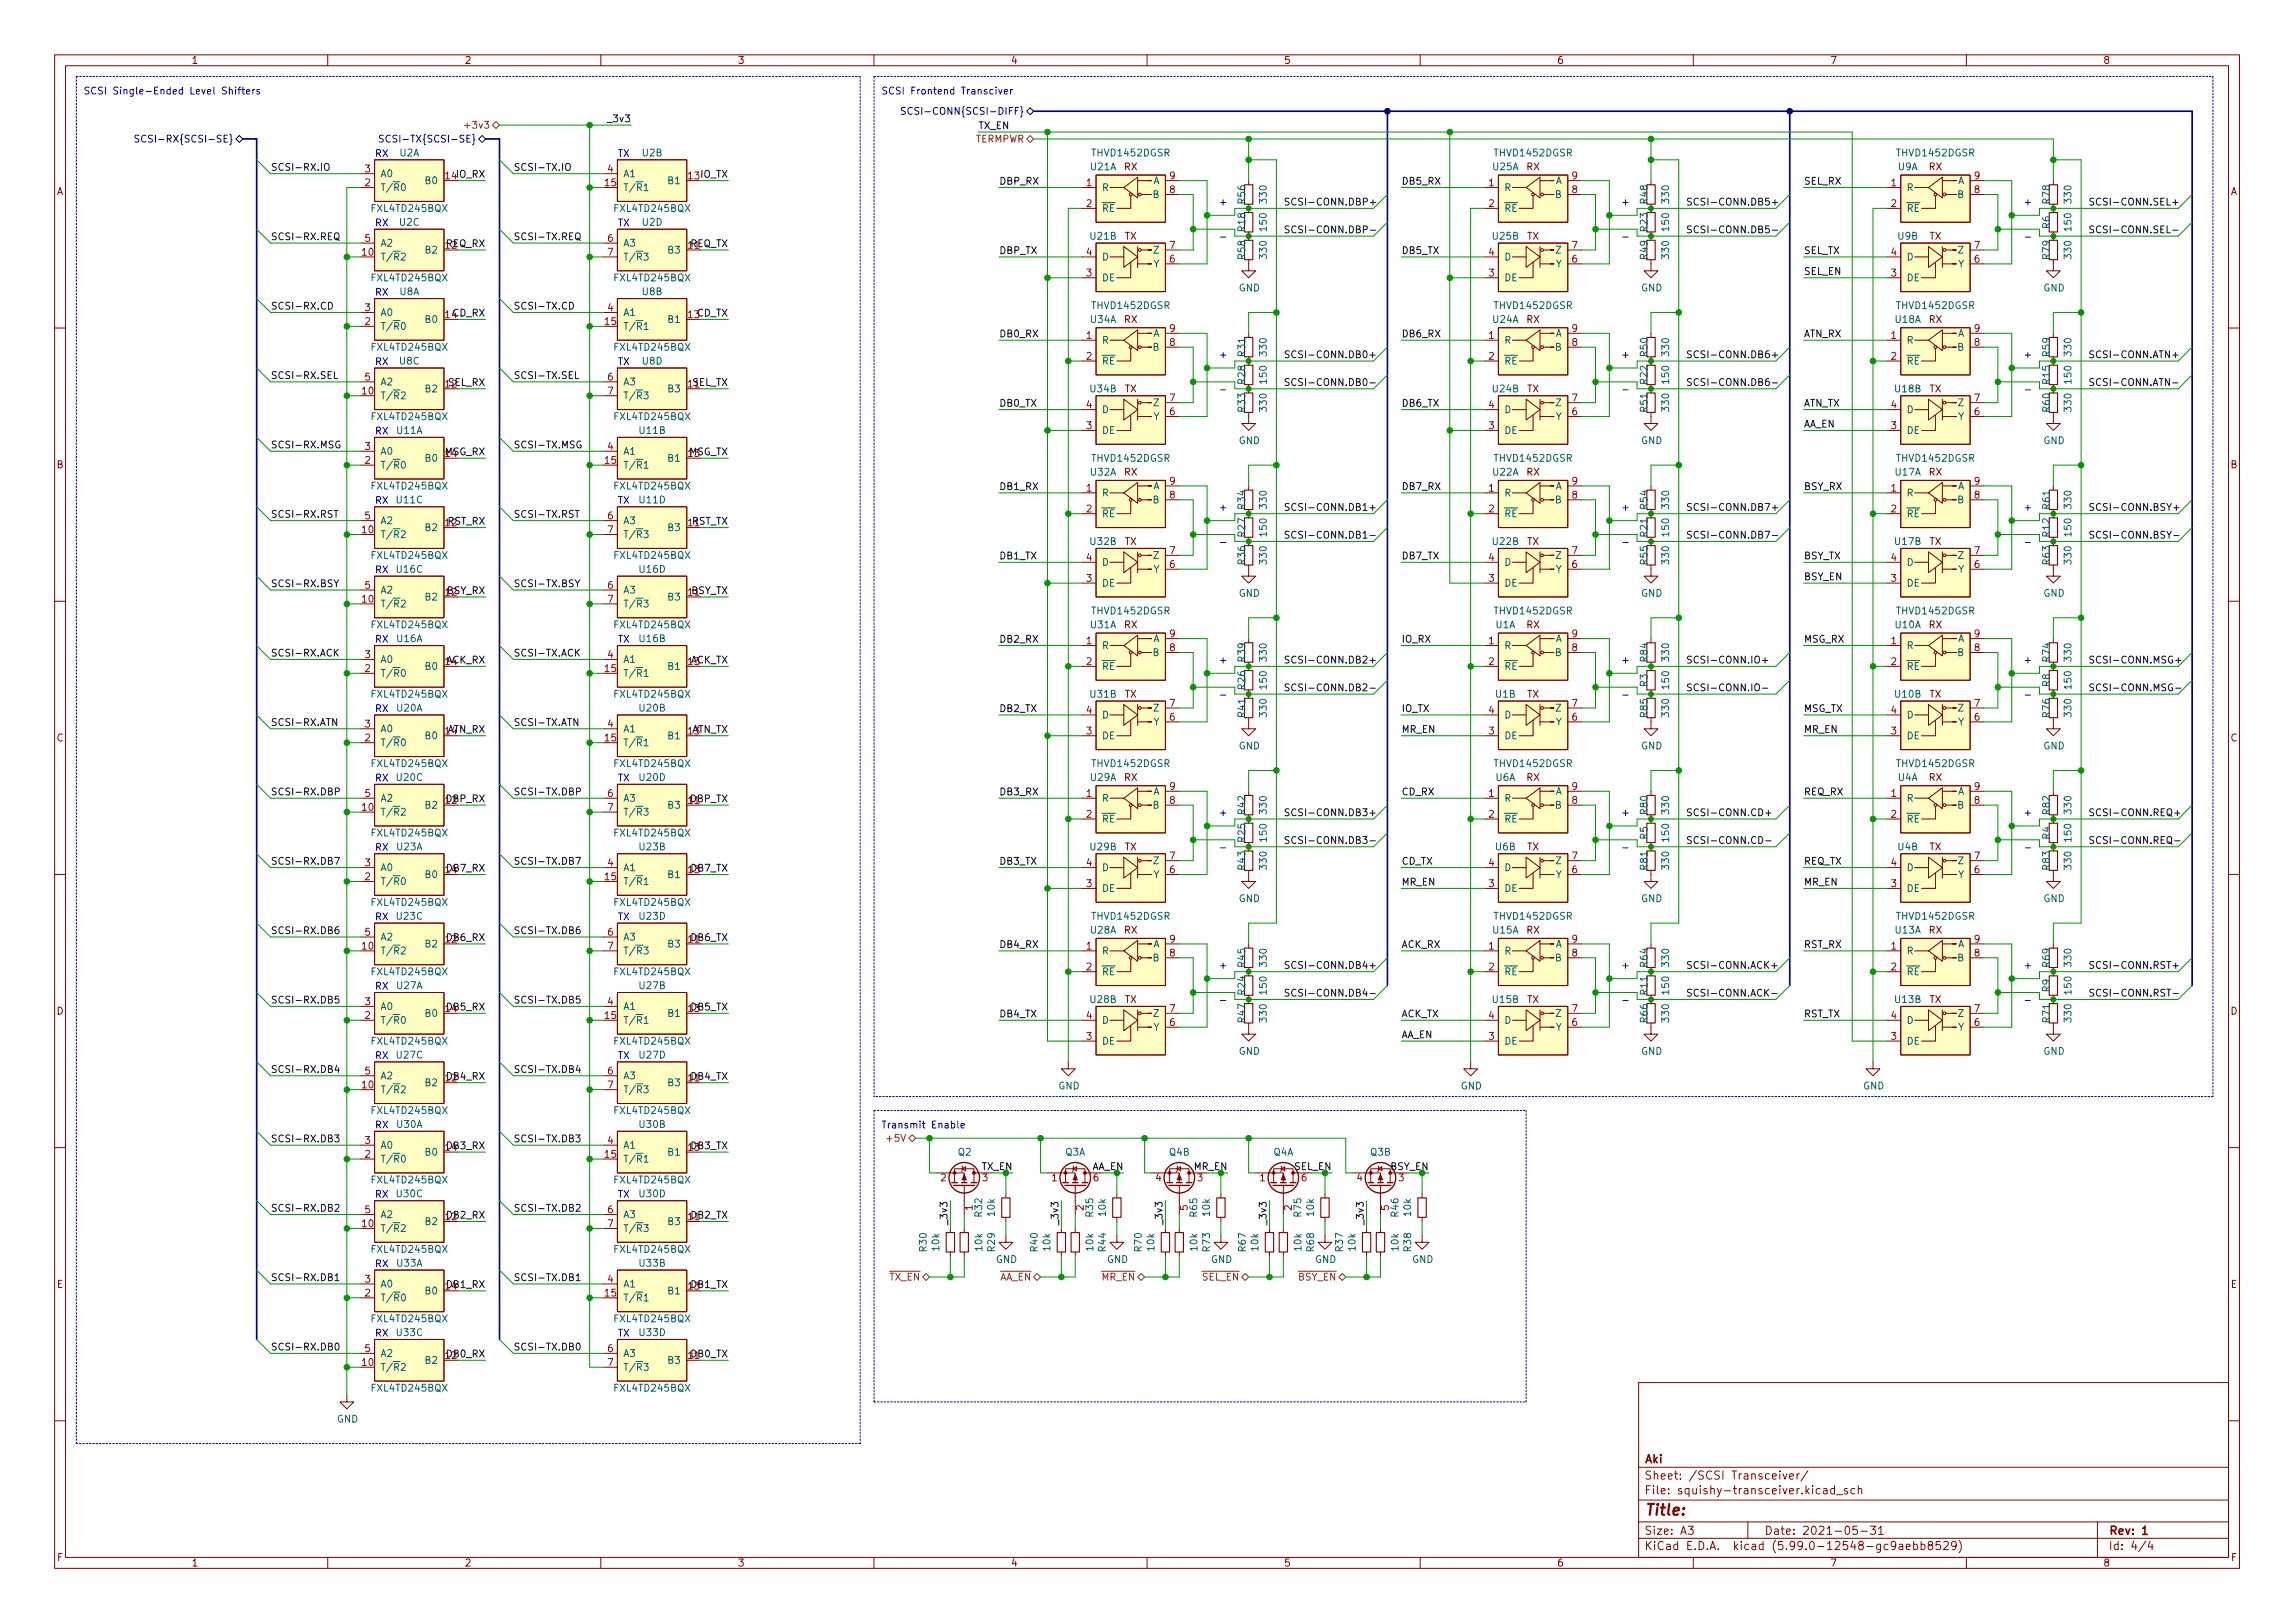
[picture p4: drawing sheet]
<svg xmlns="http://www.w3.org/2000/svg" width="420mm" height="297mm" viewBox="0 0 420 297" stroke-linecap="round" stroke-linejoin="round" font-family="sans-serif">
<defs><g id="words">
<text font-size="2.8" fill="#840000" x="301" y="277.3">Title:</text>
<g font-size="2.1" fill="#840000">
<text x="301" y="267.8">Aki</text>
<text x="301" y="273.5">File: squishy-transceiver.kicad_sch</text>
<text x="301" y="270.8">Sheet: /SCSI Transceiver/</text>
<text x="301" y="280.9">Size: A3</text>
<text x="323" y="280.9">Date: 2021-05-31</text>
<text x="386" y="280.9">Rev: 1</text>
<text x="301" y="283.7">KiCad E.D.A. kicad (5.99.0-12548-gc9aebb8529)</text>
<text x="386" y="283.7">Id: 4/4</text>
</g>
<g font-size="1.8" fill="#840000">
<text x="35" y="11.7">1</text>
<text x="85" y="11.7">2</text>
<text x="135" y="11.7">3</text>
<text x="185" y="11.7">4</text>
<text x="235" y="11.7">5</text>
<text x="285" y="11.7">6</text>
<text x="335" y="11.7">7</text>
<text x="385" y="11.7">8</text>
<text x="10.3" y="35.7">A</text>
<text x="205.8" y="31.2">RX</text>
<text x="279.4" y="31.2">RX</text>
<text x="353.1" y="31.2">RX</text>
<text x="408.3" y="35.7">A</text>
<text x="205.9" y="43.9">TX</text>
<text x="279.5" y="43.9">TX</text>
<text x="353.2" y="43.9">TX</text>
<text x="205.8" y="59.1">RX</text>
<text x="279.4" y="59.1">RX</text>
<text x="353.1" y="59.1">RX</text>
<text x="205.9" y="71.8">TX</text>
<text x="279.5" y="71.8">TX</text>
<text x="353.2" y="71.8">TX</text>
<text x="10.3" y="85.7">B</text>
<text x="205.8" y="87">RX</text>
<text x="279.4" y="87">RX</text>
<text x="353.1" y="87">RX</text>
<text x="408.3" y="85.7">B</text>
<text x="205.9" y="99.7">TX</text>
<text x="279.5" y="99.7">TX</text>
<text x="353.2" y="99.7">TX</text>
<text x="205.8" y="115">RX</text>
<text x="279.4" y="115">RX</text>
<text x="353.1" y="115">RX</text>
<text x="205.9" y="127.7">TX</text>
<text x="279.5" y="127.7">TX</text>
<text x="353.2" y="127.7">TX</text>
<text x="10.3" y="135.7">C</text>
<text x="408.3" y="135.7">C</text>
<text x="205.8" y="142.9">RX</text>
<text x="279.4" y="142.9">RX</text>
<text x="353.1" y="142.9">RX</text>
<text x="205.9" y="155.6">TX</text>
<text x="279.5" y="155.6">TX</text>
<text x="353.2" y="155.6">TX</text>
<text x="205.8" y="170.9">RX</text>
<text x="279.4" y="170.9">RX</text>
<text x="353.1" y="170.9">RX</text>
<text x="10.3" y="185.7">D</text>
<text x="205.9" y="183.6">TX</text>
<text x="279.5" y="183.6">TX</text>
<text x="353.2" y="183.6">TX</text>
<text x="408.3" y="185.7">D</text>
<text x="10.4" y="235.7">E</text>
<text x="408.4" y="235.7">E</text>
<text x="10.4" y="285.7">F</text>
<text x="35" y="286.7">1</text>
<text x="85" y="286.7">2</text>
<text x="135" y="286.7">3</text>
<text x="185" y="286.7">4</text>
<text x="235" y="286.7">5</text>
<text x="285" y="286.7">6</text>
<text x="335" y="286.7">7</text>
<text x="385" y="286.7">8</text>
<text x="408.4" y="285.7">F</text>
</g>
<g font-size="1.8" fill="#0000c2">
<text x="15.2" y="17.3">SCSI Single-Ended Level Shifters</text>
<text x="161.3" y="17.3">SCSI Frontend Transciver</text>
<text x="68.6" y="28.7">RX</text>
<text x="113" y="28.7">TX</text>
<text x="68.6" y="41.4">RX</text>
<text x="113" y="41.4">TX</text>
<text x="223.8" y="37.6">+</text>
<text x="297.4" y="37.6">+</text>
<text x="371.1" y="37.6">+</text>
<text x="68.6" y="54.1">RX</text>
<text x="223.8" y="65.5">+</text>
<text x="297.4" y="65.5">+</text>
<text x="371.1" y="65.5">+</text>
<text x="68.6" y="66.8">RX</text>
<text x="113" y="66.8">TX</text>
<text x="68.6" y="79.5">RX</text>
<text x="68.6" y="92.2">RX</text>
<text x="113" y="92.2">TX</text>
<text x="223.8" y="93.5">+</text>
<text x="297.4" y="93.5">+</text>
<text x="371.1" y="93.5">+</text>
<text x="68.6" y="104.9">RX</text>
<text x="68.6" y="117.6">RX</text>
<text x="113" y="117.6">TX</text>
<text x="223.8" y="121.4">+</text>
<text x="297.4" y="121.4">+</text>
<text x="371.1" y="121.4">+</text>
<text x="68.6" y="130.3">RX</text>
<text x="68.6" y="143">RX</text>
<text x="113" y="143">TX</text>
<text x="223.8" y="149.4">+</text>
<text x="297.4" y="149.4">+</text>
<text x="371.1" y="149.4">+</text>
<text x="68.6" y="155.7">RX</text>
<text x="68.6" y="168.4">RX</text>
<text x="113" y="168.4">TX</text>
<text x="223.8" y="177.3">+</text>
<text x="297.4" y="177.3">+</text>
<text x="371.1" y="177.3">+</text>
<text x="68.6" y="181.1">RX</text>
<text x="68.6" y="193.8">RX</text>
<text x="113" y="193.8">TX</text>
<text x="68.6" y="206.5">RX</text>
<text x="161.3" y="206.5">Transmit Enable</text>
<text x="68.6" y="219.2">RX</text>
<text x="113" y="219.2">TX</text>
<text x="68.6" y="231.9">RX</text>
<text x="68.6" y="244.6">RX</text>
<text x="113" y="244.6">TX</text>
</g>
<g font-size="1.8" fill="#725600">
<text x="85.8" y="23.5">+3v3</text>
<text x="178.4" y="26.1">TERMPWR</text>
<text x="162.8" y="209">+5V</text>
<text x="161.5" y="234.4">~{TX_EN}</text>
<text x="181.5" y="234.4">~{AA_EN}</text>
<text x="200.3" y="234.4">~{MR_EN}</text>
<text x="218.7" y="234.4">~{SEL_EN}</text>
<text x="236.3" y="234.4">~{BSY_EN}</text>
</g>
<g font-size="1.8" fill="#0f0f0f">
<text x="111.6" y="22.4">_3v3</text>
<text x="179.1" y="23.6">TX_EN</text>
<text x="49.5" y="31.2">SCSI-RX.IO</text>
<text x="81.6" y="32.8">14IO_RX</text>
<text x="94" y="31.2">SCSI-TX.IO</text>
<text x="126" y="32.8">13IO_TX</text>
<text x="182.9" y="33.8">DBP_RX</text>
<text x="256.5" y="33.8">DB5_RX</text>
<text x="330.2" y="33.8">SEL_RX</text>
<text x="234.9" y="37.6">SCSI-CONN.DBP+</text>
<text x="308.6" y="37.6">SCSI-CONN.DB5+</text>
<text x="382.3" y="37.6">SCSI-CONN.SEL+</text>
<text x="49.5" y="43.9">SCSI-RX.REQ</text>
<text x="81.6" y="45.5">12</text>
<text x="81.6" y="45.2">REQ_RX</text>
<text x="94" y="43.9">SCSI-TX.REQ</text>
<text x="126" y="45.5">11</text>
<text x="126.3" y="45.2">REQ_TX</text>
<text x="182.9" y="46.5">DBP_TX</text>
<text x="234.9" y="42.7">SCSI-CONN.DBP-</text>
<text x="256.5" y="46.5">DB5_TX</text>
<text x="308.6" y="42.7">SCSI-CONN.DB5-</text>
<text x="330.2" y="46.5">SEL_TX</text>
<text x="382.3" y="42.7">SCSI-CONN.SEL-</text>
<text x="330.2" y="50.3">SEL_EN</text>
<text x="49.5" y="56.6">SCSI-RX.CD</text>
<text x="81.6" y="58.2">14CD_RX</text>
<text x="94" y="56.6">SCSI-TX.CD</text>
<text x="126" y="58.2">13CD_TX</text>
<text x="182.9" y="61.7">DB0_RX</text>
<text x="234.9" y="65.5">SCSI-CONN.DB0+</text>
<text x="256.5" y="61.7">DB6_RX</text>
<text x="308.6" y="65.5">SCSI-CONN.DB6+</text>
<text x="330.2" y="61.7">ATN_RX</text>
<text x="382.3" y="65.5">SCSI-CONN.ATN+</text>
<text x="49.5" y="69.3">SCSI-RX.SEL</text>
<text x="81.6" y="70.9">12</text>
<text x="82" y="70.6">SEL_RX</text>
<text x="94" y="69.3">SCSI-TX.SEL</text>
<text x="126" y="70.9">11</text>
<text x="126.7" y="70.6">SEL_TX</text>
<text x="234.9" y="70.6">SCSI-CONN.DB0-</text>
<text x="308.6" y="70.6">SCSI-CONN.DB6-</text>
<text x="382.3" y="70.6">SCSI-CONN.ATN-</text>
<text x="182.9" y="74.4">DB0_TX</text>
<text x="256.5" y="74.4">DB6_TX</text>
<text x="330.2" y="74.4">ATN_TX</text>
<text x="49.5" y="82">SCSI-RX.MSG</text>
<text x="81.4" y="83.3">MSG_RX</text>
<text x="81.6" y="83.6">14</text>
<text x="94" y="82">SCSI-TX.MSG</text>
<text x="126" y="83.6">13</text>
<text x="126.1" y="83.3">MSG_TX</text>
<text x="330.2" y="78.2">AA_EN</text>
<text x="182.9" y="89.7">DB1_RX</text>
<text x="256.5" y="89.7">DB7_RX</text>
<text x="330.2" y="89.7">BSY_RX</text>
<text x="49.5" y="94.7">SCSI-RX.RST</text>
<text x="94" y="94.7">SCSI-TX.RST</text>
<text x="234.9" y="93.5">SCSI-CONN.DB1+</text>
<text x="308.6" y="93.5">SCSI-CONN.DB7+</text>
<text x="382.3" y="93.5">SCSI-CONN.BSY+</text>
<text x="81.6" y="96.3">12</text>
<text x="81.9" y="96">RST_RX</text>
<text x="126" y="96.3">11</text>
<text x="126.6" y="96">RST_TX</text>
<text x="234.9" y="98.6">SCSI-CONN.DB1-</text>
<text x="308.6" y="98.6">SCSI-CONN.DB7-</text>
<text x="382.3" y="98.6">SCSI-CONN.BSY-</text>
<text x="49.5" y="107.4">SCSI-RX.BSY</text>
<text x="94" y="107.4">SCSI-TX.BSY</text>
<text x="182.9" y="102.4">DB1_TX</text>
<text x="256.5" y="102.4">DB7_TX</text>
<text x="330.2" y="106.2">BSY_EN</text>
<text x="330.2" y="102.4">BSY_TX</text>
<text x="81.6" y="109">12</text>
<text x="81.8" y="108.7">BSY_RX</text>
<text x="126" y="109">11</text>
<text x="126.5" y="108.7">BSY_TX</text>
<text x="182.9" y="117.6">DB2_RX</text>
<text x="256.5" y="117.6">IO_RX</text>
<text x="330.2" y="117.6">MSG_RX</text>
<text x="49.5" y="120.1">SCSI-RX.ACK</text>
<text x="81.6" y="121.7">14</text>
<text x="81.6" y="121.4">ACK_RX</text>
<text x="94" y="120.1">SCSI-TX.ACK</text>
<text x="126" y="121.7">13</text>
<text x="126.3" y="121.4">ACK_TX</text>
<text x="234.9" y="121.4">SCSI-CONN.DB2+</text>
<text x="308.6" y="121.4">SCSI-CONN.IO+</text>
<text x="382.3" y="121.4">SCSI-CONN.MSG+</text>
<text x="182.9" y="130.3">DB2_TX</text>
<text x="234.9" y="126.5">SCSI-CONN.DB2-</text>
<text x="256.5" y="130.3">IO_TX</text>
<text x="308.6" y="126.5">SCSI-CONN.IO-</text>
<text x="330.2" y="130.3">MSG_TX</text>
<text x="382.3" y="126.5">SCSI-CONN.MSG-</text>
<text x="49.5" y="132.8">SCSI-RX.ATN</text>
<text x="81.6" y="134.4">14</text>
<text x="81.8" y="134.1">ATN_RX</text>
<text x="94" y="132.8">SCSI-TX.ATN</text>
<text x="126" y="134.4">13</text>
<text x="126.5" y="134.1">ATN_TX</text>
<text x="256.5" y="134.1">MR_EN</text>
<text x="330.2" y="134.1">MR_EN</text>
<text x="49.5" y="145.5">SCSI-RX.DBP</text>
<text x="81.6" y="147.1">12</text>
<text x="81.7" y="146.8">DBP_RX</text>
<text x="94" y="145.5">SCSI-TX.DBP</text>
<text x="126" y="147.1">11</text>
<text x="126.4" y="146.8">DBP_TX</text>
<text x="182.9" y="145.5">DB3_RX</text>
<text x="234.9" y="149.4">SCSI-CONN.DB3+</text>
<text x="256.5" y="145.5">CD_RX</text>
<text x="308.6" y="149.4">SCSI-CONN.CD+</text>
<text x="330.2" y="145.5">REQ_RX</text>
<text x="382.3" y="149.4">SCSI-CONN.REQ+</text>
<text x="234.9" y="154.4">SCSI-CONN.DB3-</text>
<text x="308.6" y="154.4">SCSI-CONN.CD-</text>
<text x="382.3" y="154.4">SCSI-CONN.REQ-</text>
<text x="49.5" y="158.2">SCSI-RX.DB7</text>
<text x="81.6" y="159.8">14</text>
<text x="81.9" y="159.5">DB7_RX</text>
<text x="94" y="158.2">SCSI-TX.DB7</text>
<text x="126" y="159.8">13</text>
<text x="126.6" y="159.5">DB7_TX</text>
<text x="182.9" y="158.2">DB3_TX</text>
<text x="256.5" y="158.2">CD_TX</text>
<text x="330.2" y="158.2">REQ_TX</text>
<text x="256.5" y="162.1">MR_EN</text>
<text x="330.2" y="162.1">MR_EN</text>
<text x="49.5" y="170.9">SCSI-RX.DB6</text>
<text x="81.6" y="172.5">12</text>
<text x="81.9" y="172.2">DB6_RX</text>
<text x="94" y="170.9">SCSI-TX.DB6</text>
<text x="126" y="172.5">11</text>
<text x="126.6" y="172.2">DB6_TX</text>
<text x="182.9" y="173.5">DB4_RX</text>
<text x="256.5" y="173.5">ACK_RX</text>
<text x="330.2" y="173.5">RST_RX</text>
<text x="234.9" y="177.3">SCSI-CONN.DB4+</text>
<text x="308.6" y="177.3">SCSI-CONN.ACK+</text>
<text x="382.3" y="177.3">SCSI-CONN.RST+</text>
<text x="49.5" y="183.6">SCSI-RX.DB5</text>
<text x="81.6" y="185.2">14</text>
<text x="81.9" y="184.9">DB5_RX</text>
<text x="94" y="183.6">SCSI-TX.DB5</text>
<text x="126" y="185.2">13</text>
<text x="126.6" y="184.9">DB5_TX</text>
<text x="234.9" y="182.4">SCSI-CONN.DB4-</text>
<text x="308.6" y="182.4">SCSI-CONN.ACK-</text>
<text x="382.3" y="182.4">SCSI-CONN.RST-</text>
<text x="182.9" y="186.2">DB4_TX</text>
<text x="256.5" y="190">AA_EN</text>
<text x="256.5" y="186.2">ACK_TX</text>
<text x="330.2" y="186.2">RST_TX</text>
<text x="49.5" y="196.3">SCSI-RX.DB4</text>
<text x="81.6" y="197.9">12</text>
<text x="81.9" y="197.6">DB4_RX</text>
<text x="94" y="196.3">SCSI-TX.DB4</text>
<text x="126" y="197.9">11</text>
<text x="126.6" y="197.6">DB4_TX</text>
<text x="49.5" y="209">SCSI-RX.DB3</text>
<text x="94" y="209">SCSI-TX.DB3</text>
<text x="81.6" y="210.6">14</text>
<text x="81.9" y="210.3">DB3_RX</text>
<text x="126" y="210.6">13</text>
<text x="126.6" y="210.3">DB3_TX</text>
<text x="49.5" y="221.7">SCSI-RX.DB2</text>
<text x="94" y="221.7">SCSI-TX.DB2</text>
<text x="81.6" y="223.3">12</text>
<text x="81.9" y="223">DB2_RX</text>
<text x="126" y="223.3">11</text>
<text x="126.6" y="223">DB2_TX</text>
<text x="173.5" y="223.7" transform="rotate(-90 173.5 223.7)">_3v3</text>
<text x="193.8" y="223.7" transform="rotate(-90 193.8 223.7)">_3v3</text>
<text x="212.8" y="223.7" transform="rotate(-90 212.8 223.7)">_3v3</text>
<text x="231.9" y="223.7" transform="rotate(-90 231.9 223.7)">_3v3</text>
<text x="249.7" y="223.7" transform="rotate(-90 249.7 223.7)">_3v3</text>
<text x="49.5" y="234.4">SCSI-RX.DB1</text>
<text x="81.6" y="236">14</text>
<text x="81.9" y="235.7">DB1_RX</text>
<text x="94" y="234.4">SCSI-TX.DB1</text>
<text x="126" y="236">13</text>
<text x="126.6" y="235.7">DB1_TX</text>
<text x="49.5" y="247.1">SCSI-RX.DB0</text>
<text x="81.6" y="248.7">12</text>
<text x="81.9" y="248.4">DB0_RX</text>
<text x="94" y="247.1">SCSI-TX.DB0</text>
<text x="126" y="248.7">11</text>
<text x="126.6" y="248.4">DB0_TX</text>
</g>
<g font-size="1.8" fill="#000084">
<text x="167.6" y="21">SCSI-CONN{SCSI-DIFF}</text>
<text x="27.2" y="26.1">SCSI-RX{SCSI-SE}</text>
<text x="71.8" y="26.1">SCSI-TX{SCSI-SE}</text>
</g>
<g font-size="1.8" fill="#006464">
<text x="73.2" y="28.6">U2A</text>
<text x="117.6" y="28.6">U2B</text>
<text x="200.1" y="28.6">THVD1452DGSR</text>
<text x="273.7" y="28.6">THVD1452DGSR</text>
<text x="347.4" y="28.6">THVD1452DGSR</text>
<text x="69.6" y="35">T/~{R}0</text>
<text x="69.6" y="32.4">A0</text>
<text x="78" y="33.7">B0</text>
<text x="114" y="35">T/~{R}1</text>
<text x="114" y="32.4">A1</text>
<text x="122.5" y="33.7">B1</text>
<text x="199.7" y="31.2">U21A</text>
<text x="201.7" y="35">R</text>
<text x="211.1" y="33.7">A</text>
<text x="273.3" y="31.2">U25A</text>
<text x="275.3" y="35">R</text>
<text x="284.7" y="33.7">A</text>
<text x="347.5" y="31.2">U9A</text>
<text x="349" y="35">R</text>
<text x="358.4" y="33.7">A</text>
<text x="68.2" y="38.8">FXL4TD245BQX</text>
<text x="73.2" y="41.3">U2C</text>
<text x="112.6" y="38.8">FXL4TD245BQX</text>
<text x="117.6" y="41.3">U2D</text>
<text x="201.7" y="38.8">~{RE}</text>
<text x="211.1" y="36.2">B</text>
<text x="228" y="37.2" transform="rotate(-90 228 37.2)">R56</text>
<text x="231.9" y="37.1" transform="rotate(-90 231.9 37.1)">330</text>
<text x="275.3" y="38.8">~{RE}</text>
<text x="284.7" y="36.2">B</text>
<text x="301.6" y="37.2" transform="rotate(-90 301.6 37.2)">R48</text>
<text x="305.6" y="37.1" transform="rotate(-90 305.6 37.1)">330</text>
<text x="349" y="38.8">~{RE}</text>
<text x="358.4" y="36.2">B</text>
<text x="375.3" y="41.8" transform="rotate(-90 375.3 41.8)">R6</text>
<text x="375.3" y="37.2" transform="rotate(-90 375.3 37.2)">R78</text>
<text x="379.2" y="37.1" transform="rotate(-90 379.2 37.1)">330</text>
<text x="69.6" y="47.7">T/~{R}2</text>
<text x="69.6" y="45.1">A2</text>
<text x="78" y="46.4">B2</text>
<text x="114" y="45.1">A3</text>
<text x="114" y="47.7">T/~{R}3</text>
<text x="122.5" y="46.4">B3</text>
<text x="199.7" y="43.9">U21B</text>
<text x="201.7" y="47.7">D</text>
<text x="211.3" y="46.4">Z</text>
<text x="228" y="47.4" transform="rotate(-90 228 47.4)">R58</text>
<text x="228" y="42.3" transform="rotate(-90 228 42.3)">R18</text>
<text x="231.9" y="47.2" transform="rotate(-90 231.9 47.2)">330</text>
<text x="231.9" y="42.2" transform="rotate(-90 231.9 42.2)">150</text>
<text x="273.3" y="43.9">U25B</text>
<text x="275.3" y="47.7">D</text>
<text x="284.9" y="46.4">Z</text>
<text x="301.6" y="47.4" transform="rotate(-90 301.6 47.4)">R49</text>
<text x="301.6" y="42.3" transform="rotate(-90 301.6 42.3)">R23</text>
<text x="305.6" y="47.2" transform="rotate(-90 305.6 47.2)">330</text>
<text x="305.6" y="42.2" transform="rotate(-90 305.6 42.2)">150</text>
<text x="347.5" y="43.9">U9B</text>
<text x="349" y="47.7">D</text>
<text x="358.6" y="46.4">Z</text>
<text x="375.3" y="47.4" transform="rotate(-90 375.3 47.4)">R79</text>
<text x="379.2" y="47.2" transform="rotate(-90 379.2 47.2)">330</text>
<text x="379.2" y="42.2" transform="rotate(-90 379.2 42.2)">150</text>
<text x="68.2" y="51.5">FXL4TD245BQX</text>
<text x="112.6" y="51.5">FXL4TD245BQX</text>
<text x="201.7" y="51.5">DE</text>
<text x="211.2" y="48.9">Y</text>
<text x="226.8" y="53.3">GND</text>
<text x="275.3" y="51.5">DE</text>
<text x="284.8" y="48.9">Y</text>
<text x="300.4" y="53.3">GND</text>
<text x="349" y="51.5">DE</text>
<text x="358.5" y="48.9">Y</text>
<text x="374.1" y="53.3">GND</text>
<text x="69.6" y="57.8">A0</text>
<text x="73.2" y="54">U8A</text>
<text x="78" y="59.1">B0</text>
<text x="114" y="57.8">A1</text>
<text x="117.6" y="54">U8B</text>
<text x="122.5" y="59.1">B1</text>
<text x="199.7" y="59.1">U34A</text>
<text x="200.1" y="56.6">THVD1452DGSR</text>
<text x="273.3" y="59.1">U24A</text>
<text x="273.7" y="56.6">THVD1452DGSR</text>
<text x="347" y="59.1">U18A</text>
<text x="347.4" y="56.6">THVD1452DGSR</text>
<text x="68.2" y="64.2">FXL4TD245BQX</text>
<text x="69.6" y="60.4">T/~{R}0</text>
<text x="112.6" y="64.2">FXL4TD245BQX</text>
<text x="114" y="60.4">T/~{R}1</text>
<text x="201.7" y="62.9">R</text>
<text x="211.1" y="64.2">B</text>
<text x="211.1" y="61.6">A</text>
<text x="228" y="65.2" transform="rotate(-90 228 65.2)">R31</text>
<text x="231.9" y="65" transform="rotate(-90 231.9 65)">330</text>
<text x="275.3" y="62.9">R</text>
<text x="284.7" y="64.2">B</text>
<text x="284.7" y="61.6">A</text>
<text x="301.6" y="65.2" transform="rotate(-90 301.6 65.2)">R50</text>
<text x="305.6" y="65" transform="rotate(-90 305.6 65)">330</text>
<text x="349" y="62.9">R</text>
<text x="358.4" y="64.2">B</text>
<text x="358.4" y="61.6">A</text>
<text x="375.3" y="65.2" transform="rotate(-90 375.3 65.2)">R59</text>
<text x="379.2" y="65" transform="rotate(-90 379.2 65)">330</text>
<text x="69.6" y="70.5">A2</text>
<text x="73.2" y="66.7">U8C</text>
<text x="78" y="71.8">B2</text>
<text x="114" y="70.5">A3</text>
<text x="117.6" y="66.7">U8D</text>
<text x="122.5" y="71.8">B3</text>
<text x="199.7" y="71.8">U34B</text>
<text x="201.7" y="66.7">~{RE}</text>
<text x="228" y="70.2" transform="rotate(-90 228 70.2)">R28</text>
<text x="231.9" y="70.1" transform="rotate(-90 231.9 70.1)">150</text>
<text x="273.3" y="71.8">U24B</text>
<text x="275.3" y="66.7">~{RE}</text>
<text x="301.6" y="70.2" transform="rotate(-90 301.6 70.2)">R22</text>
<text x="305.6" y="70.1" transform="rotate(-90 305.6 70.1)">150</text>
<text x="347" y="71.8">U18B</text>
<text x="349" y="66.7">~{RE}</text>
<text x="375.3" y="70.2" transform="rotate(-90 375.3 70.2)">R15</text>
<text x="379.2" y="70.1" transform="rotate(-90 379.2 70.1)">150</text>
<text x="68.2" y="76.9">FXL4TD245BQX</text>
<text x="69.6" y="73.1">T/~{R}2</text>
<text x="112.6" y="76.9">FXL4TD245BQX</text>
<text x="114" y="73.1">T/~{R}3</text>
<text x="201.7" y="75.6">D</text>
<text x="211.2" y="76.9">Y</text>
<text x="211.3" y="74.3">Z</text>
<text x="228" y="75.3" transform="rotate(-90 228 75.3)">R33</text>
<text x="231.9" y="75.2" transform="rotate(-90 231.9 75.2)">330</text>
<text x="275.3" y="75.6">D</text>
<text x="284.8" y="76.9">Y</text>
<text x="284.9" y="74.3">Z</text>
<text x="301.6" y="75.3" transform="rotate(-90 301.6 75.3)">R51</text>
<text x="305.6" y="75.2" transform="rotate(-90 305.6 75.2)">330</text>
<text x="349" y="75.6">D</text>
<text x="358.5" y="76.9">Y</text>
<text x="358.6" y="74.3">Z</text>
<text x="375.3" y="75.3" transform="rotate(-90 375.3 75.3)">R60</text>
<text x="379.2" y="75.2" transform="rotate(-90 379.2 75.2)">330</text>
<text x="69.6" y="83.2">A0</text>
<text x="72.7" y="79.4">U11A</text>
<text x="114" y="83.2">A1</text>
<text x="117.1" y="79.4">U11B</text>
<text x="201.7" y="79.4">DE</text>
<text x="226.8" y="81.3">GND</text>
<text x="275.3" y="79.4">DE</text>
<text x="300.4" y="81.3">GND</text>
<text x="349" y="79.4">DE</text>
<text x="374.1" y="81.3">GND</text>
<text x="68.2" y="89.6">FXL4TD245BQX</text>
<text x="69.6" y="85.8">T/~{R}0</text>
<text x="78" y="84.5">B0</text>
<text x="112.6" y="89.6">FXL4TD245BQX</text>
<text x="114" y="85.8">T/~{R}1</text>
<text x="122.5" y="84.5">B1</text>
<text x="199.7" y="87">U32A</text>
<text x="200.1" y="84.5">THVD1452DGSR</text>
<text x="211.1" y="89.6">A</text>
<text x="273.3" y="87">U22A</text>
<text x="273.7" y="84.5">THVD1452DGSR</text>
<text x="284.7" y="89.6">A</text>
<text x="347" y="87">U17A</text>
<text x="347.4" y="84.5">THVD1452DGSR</text>
<text x="358.4" y="89.6">A</text>
<text x="69.6" y="95.9">A2</text>
<text x="72.7" y="92.1">U11C</text>
<text x="114" y="95.9">A3</text>
<text x="117.1" y="92.1">U11D</text>
<text x="201.7" y="90.8">R</text>
<text x="201.7" y="94.7">~{RE}</text>
<text x="211.1" y="92.1">B</text>
<text x="228" y="93.1" transform="rotate(-90 228 93.1)">R34</text>
<text x="231.9" y="93" transform="rotate(-90 231.9 93)">330</text>
<text x="275.3" y="90.8">R</text>
<text x="275.3" y="94.7">~{RE}</text>
<text x="284.7" y="92.1">B</text>
<text x="301.6" y="93.1" transform="rotate(-90 301.6 93.1)">R54</text>
<text x="305.6" y="93" transform="rotate(-90 305.6 93)">330</text>
<text x="349" y="90.8">R</text>
<text x="349" y="94.7">~{RE}</text>
<text x="358.4" y="92.1">B</text>
<text x="375.3" y="93.1" transform="rotate(-90 375.3 93.1)">R61</text>
<text x="379.2" y="93" transform="rotate(-90 379.2 93)">330</text>
<text x="69.6" y="98.5">T/~{R}2</text>
<text x="78" y="97.2">B2</text>
<text x="114" y="98.5">T/~{R}3</text>
<text x="122.5" y="97.2">B3</text>
<text x="199.7" y="99.7">U32B</text>
<text x="228" y="98.2" transform="rotate(-90 228 98.2)">R27</text>
<text x="231.9" y="98" transform="rotate(-90 231.9 98)">150</text>
<text x="273.3" y="99.7">U22B</text>
<text x="301.6" y="98.2" transform="rotate(-90 301.6 98.2)">R21</text>
<text x="305.6" y="98" transform="rotate(-90 305.6 98)">150</text>
<text x="347" y="99.7">U17B</text>
<text x="375.3" y="98.2" transform="rotate(-90 375.3 98.2)">R12</text>
<text x="379.2" y="98" transform="rotate(-90 379.2 98)">150</text>
<text x="68.2" y="102.3">FXL4TD245BQX</text>
<text x="72.7" y="104.8">U16C</text>
<text x="112.6" y="102.3">FXL4TD245BQX</text>
<text x="117.1" y="104.8">U16D</text>
<text x="201.7" y="107.4">DE</text>
<text x="201.7" y="103.5">D</text>
<text x="211.2" y="104.8">Y</text>
<text x="211.3" y="102.3">Z</text>
<text x="228" y="103.3" transform="rotate(-90 228 103.3)">R36</text>
<text x="231.9" y="103.1" transform="rotate(-90 231.9 103.1)">330</text>
<text x="275.3" y="107.4">DE</text>
<text x="275.3" y="103.5">D</text>
<text x="284.8" y="104.8">Y</text>
<text x="284.9" y="102.3">Z</text>
<text x="301.6" y="103.3" transform="rotate(-90 301.6 103.3)">R55</text>
<text x="305.6" y="103.1" transform="rotate(-90 305.6 103.1)">330</text>
<text x="349" y="107.4">DE</text>
<text x="349" y="103.5">D</text>
<text x="358.5" y="104.8">Y</text>
<text x="358.6" y="102.3">Z</text>
<text x="375.3" y="103.3" transform="rotate(-90 375.3 103.3)">R63</text>
<text x="379.2" y="103.1" transform="rotate(-90 379.2 103.1)">330</text>
<text x="69.6" y="111.2">T/~{R}2</text>
<text x="69.6" y="108.6">A2</text>
<text x="78" y="109.9">B2</text>
<text x="114" y="108.6">A3</text>
<text x="114" y="111.2">T/~{R}3</text>
<text x="122.5" y="109.9">B3</text>
<text x="200.1" y="112.4">THVD1452DGSR</text>
<text x="226.8" y="109.2">GND</text>
<text x="273.7" y="112.4">THVD1452DGSR</text>
<text x="300.4" y="109.2">GND</text>
<text x="347.4" y="112.4">THVD1452DGSR</text>
<text x="374.1" y="109.2">GND</text>
<text x="68.2" y="115">FXL4TD245BQX</text>
<text x="72.7" y="117.5">U16A</text>
<text x="112.6" y="115">FXL4TD245BQX</text>
<text x="117.1" y="117.5">U16B</text>
<text x="199.7" y="115">U31A</text>
<text x="201.7" y="118.8">R</text>
<text x="211.1" y="117.5">A</text>
<text x="273.8" y="115">U1A</text>
<text x="275.3" y="118.8">R</text>
<text x="284.7" y="117.5">A</text>
<text x="347" y="115">U10A</text>
<text x="349" y="118.8">R</text>
<text x="358.4" y="117.5">A</text>
<text x="69.6" y="123.9">T/~{R}0</text>
<text x="69.6" y="121.3">A0</text>
<text x="78" y="122.6">B0</text>
<text x="114" y="123.9">T/~{R}1</text>
<text x="114" y="121.3">A1</text>
<text x="122.5" y="122.6">B1</text>
<text x="201.7" y="122.6">~{RE}</text>
<text x="211.1" y="120.1">B</text>
<text x="228" y="121" transform="rotate(-90 228 121)">R39</text>
<text x="231.9" y="126" transform="rotate(-90 231.9 126)">150</text>
<text x="231.9" y="120.9" transform="rotate(-90 231.9 120.9)">330</text>
<text x="275.3" y="122.6">~{RE}</text>
<text x="284.7" y="120.1">B</text>
<text x="301.6" y="125.6" transform="rotate(-90 301.6 125.6)">R3</text>
<text x="301.6" y="121" transform="rotate(-90 301.6 121)">R84</text>
<text x="305.6" y="126" transform="rotate(-90 305.6 126)">150</text>
<text x="305.6" y="120.9" transform="rotate(-90 305.6 120.9)">330</text>
<text x="349" y="122.6">~{RE}</text>
<text x="358.4" y="120.1">B</text>
<text x="375.3" y="125.6" transform="rotate(-90 375.3 125.6)">R8</text>
<text x="375.3" y="121" transform="rotate(-90 375.3 121)">R74</text>
<text x="379.2" y="126" transform="rotate(-90 379.2 126)">150</text>
<text x="379.2" y="120.9" transform="rotate(-90 379.2 120.9)">330</text>
<text x="68.2" y="127.7">FXL4TD245BQX</text>
<text x="72.7" y="130.2">U20A</text>
<text x="112.6" y="127.7">FXL4TD245BQX</text>
<text x="117.1" y="130.2">U20B</text>
<text x="199.7" y="127.7">U31B</text>
<text x="201.7" y="131.5">D</text>
<text x="211.3" y="130.2">Z</text>
<text x="228" y="131.2" transform="rotate(-90 228 131.2)">R41</text>
<text x="228" y="126.1" transform="rotate(-90 228 126.1)">R26</text>
<text x="231.9" y="131.1" transform="rotate(-90 231.9 131.1)">330</text>
<text x="273.8" y="127.7">U1B</text>
<text x="275.3" y="131.5">D</text>
<text x="284.9" y="130.2">Z</text>
<text x="301.6" y="131.2" transform="rotate(-90 301.6 131.2)">R85</text>
<text x="305.6" y="131.1" transform="rotate(-90 305.6 131.1)">330</text>
<text x="347" y="127.7">U10B</text>
<text x="349" y="131.5">D</text>
<text x="358.6" y="130.2">Z</text>
<text x="375.3" y="131.2" transform="rotate(-90 375.3 131.2)">R76</text>
<text x="379.2" y="131.1" transform="rotate(-90 379.2 131.1)">330</text>
<text x="69.6" y="136.6">T/~{R}0</text>
<text x="69.6" y="134">A0</text>
<text x="78" y="135.3">B0</text>
<text x="114" y="136.6">T/~{R}1</text>
<text x="114" y="134">A1</text>
<text x="122.5" y="135.3">B1</text>
<text x="201.7" y="135.3">DE</text>
<text x="211.2" y="132.8">Y</text>
<text x="226.8" y="137.1">GND</text>
<text x="275.3" y="135.3">DE</text>
<text x="284.8" y="132.8">Y</text>
<text x="300.4" y="137.1">GND</text>
<text x="349" y="135.3">DE</text>
<text x="358.5" y="132.8">Y</text>
<text x="374.1" y="137.1">GND</text>
<text x="68.2" y="140.4">FXL4TD245BQX</text>
<text x="72.7" y="142.9">U20C</text>
<text x="112.6" y="140.4">FXL4TD245BQX</text>
<text x="117.1" y="142.9">U20D</text>
<text x="199.7" y="142.9">U29A</text>
<text x="200.1" y="140.4">THVD1452DGSR</text>
<text x="273.7" y="140.4">THVD1452DGSR</text>
<text x="273.8" y="142.9">U6A</text>
<text x="347.4" y="140.4">THVD1452DGSR</text>
<text x="347.5" y="142.9">U4A</text>
<text x="69.6" y="149.3">T/~{R}2</text>
<text x="69.6" y="146.7">A2</text>
<text x="78" y="148">B2</text>
<text x="114" y="146.7">A3</text>
<text x="114" y="149.3">T/~{R}3</text>
<text x="122.5" y="148">B3</text>
<text x="201.7" y="146.7">R</text>
<text x="211.1" y="148">B</text>
<text x="211.1" y="145.5">A</text>
<text x="228" y="149" transform="rotate(-90 228 149)">R42</text>
<text x="231.9" y="148.8" transform="rotate(-90 231.9 148.8)">330</text>
<text x="275.3" y="146.7">R</text>
<text x="284.7" y="148">B</text>
<text x="284.7" y="145.5">A</text>
<text x="301.6" y="149" transform="rotate(-90 301.6 149)">R80</text>
<text x="305.6" y="148.8" transform="rotate(-90 305.6 148.8)">330</text>
<text x="349" y="146.7">R</text>
<text x="358.4" y="148">B</text>
<text x="358.4" y="145.5">A</text>
<text x="375.3" y="149" transform="rotate(-90 375.3 149)">R82</text>
<text x="379.2" y="148.8" transform="rotate(-90 379.2 148.8)">330</text>
<text x="68.2" y="153.1">FXL4TD245BQX</text>
<text x="72.7" y="155.6">U23A</text>
<text x="112.6" y="153.1">FXL4TD245BQX</text>
<text x="117.1" y="155.6">U23B</text>
<text x="199.7" y="155.6">U29B</text>
<text x="201.7" y="150.5">~{RE}</text>
<text x="228" y="154.1" transform="rotate(-90 228 154.1)">R25</text>
<text x="231.9" y="153.9" transform="rotate(-90 231.9 153.9)">150</text>
<text x="273.8" y="155.6">U6B</text>
<text x="275.3" y="150.5">~{RE}</text>
<text x="301.6" y="153.6" transform="rotate(-90 301.6 153.6)">R5</text>
<text x="305.6" y="153.9" transform="rotate(-90 305.6 153.9)">150</text>
<text x="347.5" y="155.6">U4B</text>
<text x="349" y="150.5">~{RE}</text>
<text x="375.3" y="153.6" transform="rotate(-90 375.3 153.6)">R4</text>
<text x="379.2" y="153.9" transform="rotate(-90 379.2 153.9)">150</text>
<text x="69.6" y="162">T/~{R}0</text>
<text x="69.6" y="159.4">A0</text>
<text x="78" y="160.7">B0</text>
<text x="114" y="162">T/~{R}1</text>
<text x="114" y="159.4">A1</text>
<text x="122.5" y="160.7">B1</text>
<text x="201.7" y="159.4">D</text>
<text x="211.2" y="160.7">Y</text>
<text x="211.3" y="158.2">Z</text>
<text x="228" y="159.1" transform="rotate(-90 228 159.1)">R43</text>
<text x="231.9" y="159" transform="rotate(-90 231.9 159)">330</text>
<text x="275.3" y="159.4">D</text>
<text x="284.8" y="160.7">Y</text>
<text x="284.9" y="158.2">Z</text>
<text x="301.6" y="159.1" transform="rotate(-90 301.6 159.1)">R81</text>
<text x="305.6" y="159" transform="rotate(-90 305.6 159)">330</text>
<text x="349" y="159.4">D</text>
<text x="358.5" y="160.7">Y</text>
<text x="358.6" y="158.2">Z</text>
<text x="375.3" y="159.1" transform="rotate(-90 375.3 159.1)">R83</text>
<text x="379.2" y="159" transform="rotate(-90 379.2 159)">330</text>
<text x="68.2" y="165.8">FXL4TD245BQX</text>
<text x="112.6" y="165.8">FXL4TD245BQX</text>
<text x="201.7" y="163.2">DE</text>
<text x="226.8" y="165.1">GND</text>
<text x="275.3" y="163.2">DE</text>
<text x="300.4" y="165.1">GND</text>
<text x="349" y="163.2">DE</text>
<text x="374.1" y="165.1">GND</text>
<text x="69.6" y="172.1">A2</text>
<text x="72.7" y="168.3">U23C</text>
<text x="78" y="173.4">B2</text>
<text x="114" y="172.1">A3</text>
<text x="117.1" y="168.3">U23D</text>
<text x="122.5" y="173.4">B3</text>
<text x="199.7" y="170.9">U28A</text>
<text x="200.1" y="168.3">THVD1452DGSR</text>
<text x="211.1" y="173.4">A</text>
<text x="273.3" y="170.9">U15A</text>
<text x="273.7" y="168.3">THVD1452DGSR</text>
<text x="284.7" y="173.4">A</text>
<text x="347" y="170.9">U13A</text>
<text x="347.4" y="168.3">THVD1452DGSR</text>
<text x="358.4" y="173.4">A</text>
<text x="68.2" y="178.5">FXL4TD245BQX</text>
<text x="69.6" y="174.7">T/~{R}2</text>
<text x="112.6" y="178.5">FXL4TD245BQX</text>
<text x="114" y="174.7">T/~{R}3</text>
<text x="201.7" y="174.7">R</text>
<text x="201.7" y="178.5">~{RE}</text>
<text x="211.1" y="175.9">B</text>
<text x="228" y="176.9" transform="rotate(-90 228 176.9)">R45</text>
<text x="231.9" y="176.8" transform="rotate(-90 231.9 176.8)">330</text>
<text x="275.3" y="174.7">R</text>
<text x="275.3" y="178.5">~{RE}</text>
<text x="284.7" y="175.9">B</text>
<text x="301.6" y="176.9" transform="rotate(-90 301.6 176.9)">R64</text>
<text x="305.6" y="176.8" transform="rotate(-90 305.6 176.8)">330</text>
<text x="349" y="174.7">R</text>
<text x="349" y="178.5">~{RE}</text>
<text x="358.4" y="175.9">B</text>
<text x="375.3" y="176.9" transform="rotate(-90 375.3 176.9)">R69</text>
<text x="379.2" y="176.8" transform="rotate(-90 379.2 176.8)">330</text>
<text x="69.6" y="184.8">A0</text>
<text x="72.7" y="181">U27A</text>
<text x="114" y="184.8">A1</text>
<text x="117.1" y="181">U27B</text>
<text x="199.7" y="183.6">U28B</text>
<text x="228" y="182" transform="rotate(-90 228 182)">R24</text>
<text x="231.9" y="181.9" transform="rotate(-90 231.9 181.9)">150</text>
<text x="273.3" y="183.6">U15B</text>
<text x="301.6" y="182" transform="rotate(-90 301.6 182)">R11</text>
<text x="305.6" y="181.9" transform="rotate(-90 305.6 181.9)">150</text>
<text x="347" y="183.6">U13B</text>
<text x="375.3" y="181.5" transform="rotate(-90 375.3 181.5)">R9</text>
<text x="379.2" y="181.9" transform="rotate(-90 379.2 181.9)">150</text>
<text x="68.2" y="191.2">FXL4TD245BQX</text>
<text x="69.6" y="187.4">T/~{R}0</text>
<text x="78" y="186.1">B0</text>
<text x="112.6" y="191.2">FXL4TD245BQX</text>
<text x="114" y="187.4">T/~{R}1</text>
<text x="122.5" y="186.1">B1</text>
<text x="201.7" y="191.2">DE</text>
<text x="201.7" y="187.4">D</text>
<text x="211.2" y="188.6">Y</text>
<text x="211.3" y="186.1">Z</text>
<text x="228" y="187.1" transform="rotate(-90 228 187.1)">R47</text>
<text x="231.9" y="186.9" transform="rotate(-90 231.9 186.9)">330</text>
<text x="275.3" y="191.2">DE</text>
<text x="275.3" y="187.4">D</text>
<text x="284.8" y="188.6">Y</text>
<text x="284.9" y="186.1">Z</text>
<text x="301.6" y="187.1" transform="rotate(-90 301.6 187.1)">R66</text>
<text x="305.6" y="186.9" transform="rotate(-90 305.6 186.9)">330</text>
<text x="349" y="191.2">DE</text>
<text x="349" y="187.4">D</text>
<text x="358.5" y="188.6">Y</text>
<text x="358.6" y="186.1">Z</text>
<text x="375.3" y="187.1" transform="rotate(-90 375.3 187.1)">R71</text>
<text x="379.2" y="186.9" transform="rotate(-90 379.2 186.9)">330</text>
<text x="69.6" y="197.5">A2</text>
<text x="72.7" y="193.7">U27C</text>
<text x="114" y="197.5">A3</text>
<text x="117.1" y="193.7">U27D</text>
<text x="226.8" y="193">GND</text>
<text x="300.4" y="193">GND</text>
<text x="374.1" y="193">GND</text>
<text x="68.2" y="203.9">FXL4TD245BQX</text>
<text x="69.6" y="200.1">T/~{R}2</text>
<text x="78" y="198.8">B2</text>
<text x="112.6" y="203.9">FXL4TD245BQX</text>
<text x="114" y="200.1">T/~{R}3</text>
<text x="122.5" y="198.8">B3</text>
<text x="193.7" y="199.4">GND</text>
<text x="267.4" y="199.4">GND</text>
<text x="341.1" y="199.4">GND</text>
<text x="72.7" y="206.4">U30A</text>
<text x="117.1" y="206.4">U30B</text>
<text x="69.6" y="212.8">T/~{R}0</text>
<text x="69.6" y="210.2">A0</text>
<text x="78" y="211.5">B0</text>
<text x="114" y="212.8">T/~{R}1</text>
<text x="114" y="210.2">A1</text>
<text x="122.5" y="211.5">B1</text>
<text x="175.4" y="211.5">Q2</text>
<text x="195" y="211.5">Q3A</text>
<text x="214.1" y="211.5">Q4B</text>
<text x="233.1" y="211.5">Q4A</text>
<text x="250.9" y="211.5">Q3B</text>
<text x="68.2" y="216.6">FXL4TD245BQX</text>
<text x="72.7" y="219.1">U30C</text>
<text x="112.6" y="216.6">FXL4TD245BQX</text>
<text x="117.1" y="219.1">U30D</text>
<text x="69.6" y="225.5">T/~{R}2</text>
<text x="69.6" y="222.9">A2</text>
<text x="78" y="224.2">B2</text>
<text x="114" y="222.9">A3</text>
<text x="114" y="225.5">T/~{R}3</text>
<text x="122.5" y="224.2">B3</text>
<text x="179.8" y="222.6" transform="rotate(-90 179.8 222.6)">R32</text>
<text x="182.1" y="222.5" transform="rotate(-90 182.1 222.5)">10k</text>
<text x="200.1" y="222.6" transform="rotate(-90 200.1 222.6)">R35</text>
<text x="202.4" y="222.5" transform="rotate(-90 202.4 222.5)">10k</text>
<text x="219.2" y="222.6" transform="rotate(-90 219.2 222.6)">R65</text>
<text x="221.5" y="222.5" transform="rotate(-90 221.5 222.5)">10k</text>
<text x="238.2" y="222.6" transform="rotate(-90 238.2 222.6)">R75</text>
<text x="240.5" y="222.5" transform="rotate(-90 240.5 222.5)">10k</text>
<text x="256" y="222.6" transform="rotate(-90 256 222.6)">R46</text>
<text x="258.3" y="222.5" transform="rotate(-90 258.3 222.5)">10k</text>
<text x="68.2" y="229.3">FXL4TD245BQX</text>
<text x="72.7" y="231.8">U33A</text>
<text x="112.6" y="229.3">FXL4TD245BQX</text>
<text x="117.1" y="231.8">U33B</text>
<text x="169.6" y="229" transform="rotate(-90 169.6 229)">R30</text>
<text x="172" y="228.8" transform="rotate(-90 172 228.8)">10k</text>
<text x="179.8" y="228.8" transform="rotate(-90 179.8 228.8)">10k</text>
<text x="182.1" y="229" transform="rotate(-90 182.1 229)">R29</text>
<text x="182.3" y="231.1">GND</text>
<text x="190" y="229" transform="rotate(-90 190 229)">R40</text>
<text x="192.3" y="228.8" transform="rotate(-90 192.3 228.8)">10k</text>
<text x="200.2" y="228.8" transform="rotate(-90 200.2 228.8)">10k</text>
<text x="202.5" y="229" transform="rotate(-90 202.5 229)">R44</text>
<text x="202.6" y="231.1">GND</text>
<text x="209" y="229" transform="rotate(-90 209 229)">R70</text>
<text x="211.3" y="228.8" transform="rotate(-90 211.3 228.8)">10k</text>
<text x="219.2" y="228.8" transform="rotate(-90 219.2 228.8)">10k</text>
<text x="221.5" y="229" transform="rotate(-90 221.5 229)">R73</text>
<text x="221.7" y="231.1">GND</text>
<text x="228.1" y="229" transform="rotate(-90 228.1 229)">R67</text>
<text x="230.4" y="228.8" transform="rotate(-90 230.4 228.8)">10k</text>
<text x="238.3" y="228.8" transform="rotate(-90 238.3 228.8)">10k</text>
<text x="240.6" y="229" transform="rotate(-90 240.6 229)">R68</text>
<text x="240.7" y="231.1">GND</text>
<text x="245.8" y="229" transform="rotate(-90 245.8 229)">R37</text>
<text x="248.2" y="228.8" transform="rotate(-90 248.2 228.8)">10k</text>
<text x="256" y="228.8" transform="rotate(-90 256 228.8)">10k</text>
<text x="258.3" y="229" transform="rotate(-90 258.3 229)">R38</text>
<text x="258.5" y="231.1">GND</text>
<text x="69.6" y="238.2">T/~{R}0</text>
<text x="69.6" y="235.6">A0</text>
<text x="78" y="236.9">B0</text>
<text x="114" y="238.2">T/~{R}1</text>
<text x="114" y="235.6">A1</text>
<text x="122.5" y="236.9">B1</text>
<text x="68.2" y="242">FXL4TD245BQX</text>
<text x="72.7" y="244.5">U33C</text>
<text x="112.6" y="242">FXL4TD245BQX</text>
<text x="117.1" y="244.5">U33D</text>
<text x="69.6" y="250.9">T/~{R}2</text>
<text x="69.6" y="248.3">A2</text>
<text x="78" y="249.6">B2</text>
<text x="114" y="248.3">A3</text>
<text x="114" y="250.9">T/~{R}3</text>
<text x="122.5" y="249.6">B3</text>
<text x="68.2" y="254.7">FXL4TD245BQX</text>
<text x="112.6" y="254.7">FXL4TD245BQX</text>
<text x="61.7" y="260.3">GND</text>
</g>
<g font-size="1.8" fill="#a90000">
<text x="66.8" y="34.1">2</text>
<text x="66.8" y="31.5">3</text>
<text x="110.8" y="34.1">15</text>
<text x="111.3" y="31.5">4</text>
<text x="198.9" y="34.1">1</text>
<text x="214.1" y="35.3">8</text>
<text x="214.1" y="32.8">9</text>
<text x="272.6" y="34.1">1</text>
<text x="287.8" y="35.3">8</text>
<text x="287.8" y="32.8">9</text>
<text x="346.2" y="34.1">1</text>
<text x="361.5" y="35.3">8</text>
<text x="361.5" y="32.8">9</text>
<text x="198.9" y="37.9">2</text>
<text x="272.6" y="37.9">2</text>
<text x="346.2" y="37.9">2</text>
<text x="66.3" y="46.8">10</text>
<text x="66.8" y="44.2">5</text>
<text x="111.3" y="44.2">6</text>
<text x="111.3" y="46.8">7</text>
<text x="198.9" y="46.8">4</text>
<text x="214.1" y="45.5">7</text>
<text x="272.6" y="46.8">4</text>
<text x="287.8" y="45.5">7</text>
<text x="346.2" y="46.8">4</text>
<text x="361.5" y="45.5">7</text>
<text x="198.9" y="50.6">3</text>
<text x="214.1" y="48">6</text>
<text x="272.6" y="50.6">3</text>
<text x="287.8" y="48">6</text>
<text x="346.2" y="50.6">3</text>
<text x="361.5" y="48">6</text>
<text x="66.8" y="59.5">2</text>
<text x="66.8" y="56.9">3</text>
<text x="110.8" y="59.5">15</text>
<text x="111.3" y="56.9">4</text>
<text x="198.9" y="62">1</text>
<text x="198.9" y="65.8">2</text>
<text x="214.1" y="63.3">8</text>
<text x="214.1" y="60.7">9</text>
<text x="272.6" y="62">1</text>
<text x="272.6" y="65.8">2</text>
<text x="287.8" y="63.3">8</text>
<text x="287.8" y="60.7">9</text>
<text x="346.2" y="62">1</text>
<text x="346.2" y="65.8">2</text>
<text x="361.5" y="63.3">8</text>
<text x="361.5" y="60.7">9</text>
<text x="66.8" y="69.6">5</text>
<text x="111.3" y="69.6">6</text>
<text x="66.3" y="72.2">10</text>
<text x="111.3" y="72.2">7</text>
<text x="198.9" y="74.7">4</text>
<text x="214.1" y="76">6</text>
<text x="214.1" y="73.4">7</text>
<text x="272.6" y="74.7">4</text>
<text x="287.8" y="76">6</text>
<text x="287.8" y="73.4">7</text>
<text x="346.2" y="74.7">4</text>
<text x="361.5" y="76">6</text>
<text x="361.5" y="73.4">7</text>
<text x="66.8" y="82.3">3</text>
<text x="111.3" y="82.3">4</text>
<text x="198.9" y="78.5">3</text>
<text x="272.6" y="78.5">3</text>
<text x="346.2" y="78.5">3</text>
<text x="66.8" y="84.9">2</text>
<text x="110.8" y="84.9">15</text>
<text x="198.9" y="90">1</text>
<text x="214.1" y="88.7">9</text>
<text x="272.6" y="90">1</text>
<text x="287.8" y="88.7">9</text>
<text x="346.2" y="90">1</text>
<text x="361.5" y="88.7">9</text>
<text x="66.8" y="95">5</text>
<text x="111.3" y="95">6</text>
<text x="198.9" y="93.8">2</text>
<text x="214.1" y="91.2">8</text>
<text x="272.6" y="93.8">2</text>
<text x="287.8" y="91.2">8</text>
<text x="346.2" y="93.8">2</text>
<text x="361.5" y="91.2">8</text>
<text x="66.3" y="97.6">10</text>
<text x="111.3" y="97.6">7</text>
<text x="214.1" y="101.4">7</text>
<text x="287.8" y="101.4">7</text>
<text x="361.5" y="101.4">7</text>
<text x="66.8" y="107.7">5</text>
<text x="111.3" y="107.7">6</text>
<text x="198.9" y="106.5">3</text>
<text x="198.9" y="102.7">4</text>
<text x="214.1" y="103.9">6</text>
<text x="272.6" y="106.5">3</text>
<text x="272.6" y="102.7">4</text>
<text x="287.8" y="103.9">6</text>
<text x="346.2" y="106.5">3</text>
<text x="346.2" y="102.7">4</text>
<text x="361.5" y="103.9">6</text>
<text x="66.3" y="110.3">10</text>
<text x="111.3" y="110.3">7</text>
<text x="198.9" y="117.9">1</text>
<text x="214.1" y="119.2">8</text>
<text x="214.1" y="116.6">9</text>
<text x="272.6" y="117.9">1</text>
<text x="287.8" y="119.2">8</text>
<text x="287.8" y="116.6">9</text>
<text x="346.2" y="117.9">1</text>
<text x="361.5" y="119.2">8</text>
<text x="361.5" y="116.6">9</text>
<text x="66.8" y="123">2</text>
<text x="66.8" y="120.4">3</text>
<text x="110.8" y="123">15</text>
<text x="111.3" y="120.4">4</text>
<text x="198.9" y="121.7">2</text>
<text x="272.6" y="121.7">2</text>
<text x="346.2" y="121.7">2</text>
<text x="198.9" y="130.6">4</text>
<text x="214.1" y="131.9">6</text>
<text x="214.1" y="129.3">7</text>
<text x="272.6" y="130.6">4</text>
<text x="287.8" y="131.9">6</text>
<text x="287.8" y="129.3">7</text>
<text x="346.2" y="130.6">4</text>
<text x="361.5" y="131.9">6</text>
<text x="361.5" y="129.3">7</text>
<text x="66.8" y="135.7">2</text>
<text x="66.8" y="133.1">3</text>
<text x="110.8" y="135.7">15</text>
<text x="111.3" y="133.1">4</text>
<text x="198.9" y="134.4">3</text>
<text x="272.6" y="134.4">3</text>
<text x="346.2" y="134.4">3</text>
<text x="66.3" y="148.4">10</text>
<text x="66.8" y="145.8">5</text>
<text x="111.3" y="145.8">6</text>
<text x="111.3" y="148.4">7</text>
<text x="198.9" y="145.8">1</text>
<text x="198.9" y="149.6">2</text>
<text x="214.1" y="147.1">8</text>
<text x="214.1" y="144.6">9</text>
<text x="272.6" y="145.8">1</text>
<text x="272.6" y="149.6">2</text>
<text x="287.8" y="147.1">8</text>
<text x="287.8" y="144.6">9</text>
<text x="346.2" y="145.8">1</text>
<text x="346.2" y="149.6">2</text>
<text x="361.5" y="147.1">8</text>
<text x="361.5" y="144.6">9</text>
<text x="66.8" y="161.1">2</text>
<text x="66.8" y="158.5">3</text>
<text x="110.8" y="161.1">15</text>
<text x="111.3" y="158.5">4</text>
<text x="198.9" y="158.5">4</text>
<text x="214.1" y="159.8">6</text>
<text x="214.1" y="157.3">7</text>
<text x="272.6" y="158.5">4</text>
<text x="287.8" y="159.8">6</text>
<text x="287.8" y="157.3">7</text>
<text x="346.2" y="158.5">4</text>
<text x="361.5" y="159.8">6</text>
<text x="361.5" y="157.3">7</text>
<text x="198.9" y="162.3">3</text>
<text x="272.6" y="162.3">3</text>
<text x="346.2" y="162.3">3</text>
<text x="66.3" y="173.8">10</text>
<text x="66.8" y="171.2">5</text>
<text x="111.3" y="171.2">6</text>
<text x="111.3" y="173.8">7</text>
<text x="198.9" y="173.8">1</text>
<text x="214.1" y="172.5">9</text>
<text x="272.6" y="173.8">1</text>
<text x="287.8" y="172.5">9</text>
<text x="346.2" y="173.8">1</text>
<text x="361.5" y="172.5">9</text>
<text x="198.9" y="177.6">2</text>
<text x="214.1" y="175">8</text>
<text x="272.6" y="177.6">2</text>
<text x="287.8" y="175">8</text>
<text x="346.2" y="177.6">2</text>
<text x="361.5" y="175">8</text>
<text x="66.8" y="183.9">3</text>
<text x="111.3" y="183.9">4</text>
<text x="214.1" y="185.2">7</text>
<text x="287.8" y="185.2">7</text>
<text x="361.5" y="185.2">7</text>
<text x="66.8" y="186.5">2</text>
<text x="110.8" y="186.5">15</text>
<text x="198.9" y="190.3">3</text>
<text x="198.9" y="186.5">4</text>
<text x="214.1" y="187.7">6</text>
<text x="272.6" y="190.3">3</text>
<text x="272.6" y="186.5">4</text>
<text x="287.8" y="187.7">6</text>
<text x="346.2" y="190.3">3</text>
<text x="346.2" y="186.5">4</text>
<text x="361.5" y="187.7">6</text>
<text x="66.8" y="196.6">5</text>
<text x="111.3" y="196.6">6</text>
<text x="66.3" y="199.2">10</text>
<text x="111.3" y="199.2">7</text>
<text x="66.8" y="209.3">3</text>
<text x="111.3" y="209.3">4</text>
<text x="66.8" y="211.9">2</text>
<text x="110.8" y="211.9">15</text>
<text x="172.2" y="216.2">2</text>
<text x="178.1" y="221.5" transform="rotate(-90 178.1 221.5)">1</text>
<text x="179.8" y="216.2">3</text>
<text x="192.5" y="216.2">1</text>
<text x="198.4" y="221.5" transform="rotate(-90 198.4 221.5)">2</text>
<text x="200.2" y="216.2">6</text>
<text x="211.6" y="216.2">4</text>
<text x="217.4" y="221.5" transform="rotate(-90 217.4 221.5)">5</text>
<text x="219.2" y="216.2">3</text>
<text x="230.6" y="216.2">1</text>
<text x="236.5" y="221.5" transform="rotate(-90 236.5 221.5)">2</text>
<text x="238.3" y="216.2">6</text>
<text x="248.4" y="216.2">4</text>
<text x="254.3" y="221.5" transform="rotate(-90 254.3 221.5)">5</text>
<text x="256" y="216.2">3</text>
<text x="66.3" y="224.6">10</text>
<text x="66.8" y="222">5</text>
<text x="111.3" y="222">6</text>
<text x="111.3" y="224.6">7</text>
<text x="66.8" y="237.3">2</text>
<text x="66.8" y="234.7">3</text>
<text x="110.8" y="237.3">15</text>
<text x="111.3" y="234.7">4</text>
<text x="66.3" y="250">10</text>
<text x="66.8" y="247.4">5</text>
<text x="111.3" y="247.4">6</text>
<text x="111.3" y="250">7</text>
</g>
<g font-size="1.8" fill="#009600">
<text x="179.7" y="214.1">TX_EN</text>
<text x="199.7" y="214.1">AA_EN</text>
<text x="218.6" y="214.1">MR_EN</text>
<text x="237" y="214.1">SEL_EN</text>
<text x="254.5" y="214.1">BSY_EN</text>
</g>
</g></defs>
<g fill="none" stroke="#840000" stroke-width=".18">
<path d="M10 10h400v277h-400zM12 12h396v273h-396zM60 10v2M110 10v2M160 10v2M210 10v2M260 10v2M310 10v2M360 10v2M66 34.3h2.6M66 31.8h2.6M68.6 29.2h12.7v7.7h-12.7z"/>
<path d="M110.5 31.8h2.5M113 29.2h12.7v7.7h-12.7zM198.1 34.3h2.6M198.1 38.1h2.6M200.7 32h12.7v8.7h-12.7zM203.2 34.3h2.5M205.7 34.3l2.6-1.9v3.8zM207 35.9v2.2h-2.5M208.3 33.1h2.5h-.6M208.9 35.6h1.9h-.6M213.4 35.6h2.5M213.4 33.1h2.5"/>
<path d="M228.6 33.1v.7M228.6 37.4v1.5M271.8 34.3h2.5M271.8 38.1h2.5M274.3 32h12.7v8.7h-12.7zM276.9 34.3h2.5M279.4 34.3l2.5-1.9v3.8zM280.7 35.9v2.2h-2.6M281.9 33.1h2.6h-.7M282.6 35.6h1.9h-.7M287 35.6h2.6M287 33.1h2.6"/>
<path d="M302.3 33.1v.7M302.3 37.4v1.5M345.4 34.3h2.6M345.4 38.1h2.6M348 32h12.7v8.7h-12.7zM350.5 34.3h2.6M353.1 34.3l2.5-1.9v3.8zM354.3 35.9v2.2h-2.5M355.6 33.1h2.5h-.6M356.2 35.6h1.9h-.6M360.7 35.6h2.5M360.7 33.1h2.5"/>
<path d="M375.9 33.1v.7M375.9 37.4v1.5M66 57.2h2.6M66 44.5h2.6M66 59.7h2.6M68.6 54.6h12.7v7.7h-12.7zM68.6 41.9h12.7v7.7h-12.7zM110.5 47h2.5M110.5 57.2h2.5M110.5 44.5h2.5M113 54.6h12.7v7.7h-12.7zM113 41.9h12.7v7.7h-12.7z"/>
<path d="M125.7 45.8h2.6M198.1 47h2.6M198.1 50.8h2.6M200.7 44.5h12.7v8.9h-12.7zM200.7 60h12.7v8.6h-12.7zM203.2 47h2.5M205.7 45.1l2.6 1.9-2.6 1.9zM207 48v2.8h-2.5M208.3 48.3h2.5h-.6M208.3 45.1v3.8M208.9 45.8h1.9h-.6M213.4 48.3h2.5"/>
<path d="M213.4 45.8h2.5M228.6 47.5v2.1h1.3l-1.3 1.2-1.3-1.2h1.3M228.6 42.5v1.5M271.8 47h2.5M271.8 50.8h2.5M274.3 44.5h12.7v8.9h-12.7zM274.3 60h12.7v8.6h-12.7zM276.9 47h2.5M279.4 45.1l2.5 1.9-2.5 1.9zM280.7 48v2.8h-2.6M281.9 48.3h2.6h-.7M281.9 45.1v3.8"/>
<path d="M282.6 45.8h1.9h-.7M287 48.3h2.6M287 45.8h2.6M302.3 47.5v2.1h1.2l-1.2 1.2-1.3-1.2h1.3M302.3 42.5v1.5M345.4 47h2.6M345.4 50.8h2.6M348 60h12.7v8.6h-12.7zM348 44.5h12.7v8.9h-12.7zM350.5 47h2.6M353.1 45.1l2.5 1.9-2.5 1.9zM354.3 48v2.8h-2.5"/>
<path d="M355.6 48.3h2.5h-.6M355.6 45.1v3.8M356.2 45.8h1.9h-.6M360.7 48.3h2.5M360.7 45.8h2.5M375.9 47.5v2.1h1.3l-1.3 1.2-1.3-1.2h1.3M375.9 42.5v1.5M10 60h2M66 69.9h2.6M68.6 67.3h12.7v7.7h-12.7zM110.5 69.9h2.5M110.5 72.4h2.5"/>
<path d="M113 67.3h12.7v7.7h-12.7zM125.7 71.2h2.6M198.1 75h2.6M198.1 78.8h2.6M198.1 62.3h2.6M198.1 66.1h2.6M200.7 72.4h12.7v8.9h-12.7zM203.2 75h2.5M203.2 62.3h2.5M205.7 73.1l2.6 1.9-2.6 1.9zM205.7 62.3l2.6-1.9v3.8zM207 76v2.8h-2.5"/>
<path d="M207 63.8v2.3h-2.5M208.3 76.2h2.5h-.6M208.3 61h2.5h-.6M208.3 73.1v3.8M208.9 73.7h1.9h-.6M208.9 63.5h1.9h-.6M213.4 76.2h2.5M213.4 73.7h2.5M213.4 63.5h2.5M213.4 61h2.5M228.6 75.5v2h1.3l-1.3 1.3-1.3-1.3h1.3M228.6 61v.8"/>
<path d="M228.6 65.3v1.5M228.6 70.4v1.5M271.8 75h2.5M271.8 78.8h2.5M271.8 62.3h2.5M271.8 66.1h2.5M274.3 72.4h12.7v8.9h-12.7zM276.9 75h2.5M276.9 62.3h2.5M279.4 73.1l2.5 1.9-2.5 1.9zM279.4 62.3l2.5-1.9v3.8zM280.7 76v2.8h-2.6"/>
<path d="M280.7 63.8v2.3h-2.6M281.9 76.2h2.6h-.7M281.9 61h2.6h-.7M281.9 73.1v3.8M282.6 73.7h1.9h-.7M282.6 63.5h1.9h-.7M287 76.2h2.6M287 73.7h2.6M287 63.5h2.6M287 61h2.6M302.3 75.5v2h1.2l-1.2 1.3-1.3-1.3h1.3M302.3 61v.8"/>
<path d="M302.3 65.3v1.5M302.3 70.4v1.5M345.4 75h2.6M345.4 78.8h2.6M345.4 62.3h2.6M345.4 66.1h2.6M348 72.4h12.7v8.9h-12.7zM350.5 75h2.6M350.5 62.3h2.6M353.1 73.1l2.5 1.9-2.5 1.9zM353.1 62.3l2.5-1.9v3.8zM354.3 76v2.8h-2.5"/>
<path d="M354.3 63.8v2.3h-2.5M355.6 76.2h2.5h-.6M355.6 61h2.5h-.6M355.6 73.1v3.8M356.2 73.7h1.9h-.6M356.2 63.5h1.9h-.6M360.7 76.2h2.5M360.7 73.7h2.5M360.7 63.5h2.5M360.7 61h2.5M375.9 75.5v2h1.3l-1.3 1.3-1.3-1.3h1.3M375.9 61v.8"/>
<path d="M375.9 65.3v1.5M375.9 70.4v1.5M408 60h2M66 82.6h2.6M66 95.3h2.6M66 85.1h2.6M68.6 92.7h12.7v7.7h-12.7zM68.6 80h12.7v7.7h-12.7zM110.5 82.6h2.5M110.5 95.3h2.5M110.5 97.8h2.5M113 80h12.7v7.7h-12.7z"/>
<path d="M113 92.7h12.7v7.7h-12.7zM125.7 96.6h2.6M198.1 90.2h2.6M198.1 94h2.6M200.7 87.9h12.7v8.7h-12.7zM203.2 90.2h2.5M205.7 90.2l2.6-1.9v3.8zM207 91.7v2.3h-2.5M208.3 88.9h2.5h-.6M208.9 91.5h1.9h-.6M213.4 91.5h2.5M213.4 88.9h2.5"/>
<path d="M228.6 88.9v.8M228.6 93.3v1.5M228.6 98.3v1.6M271.8 90.2h2.5M271.8 94h2.5M274.3 87.9h12.7v8.7h-12.7zM276.9 90.2h2.5M279.4 90.2l2.5-1.9v3.8zM280.7 91.7v2.3h-2.6M281.9 88.9h2.6h-.7M282.6 91.5h1.9h-.7M287 91.5h2.6"/>
<path d="M287 88.9h2.6M302.3 88.9v.8M302.3 93.3v1.5M302.3 98.3v1.6M345.4 90.2h2.6M345.4 94h2.6M348 87.9h12.7v8.7h-12.7zM350.5 90.2h2.6M353.1 90.2l2.5-1.9v3.8zM354.3 91.7v2.3h-2.5M355.6 88.9h2.5h-.6M356.2 91.5h1.9h-.6"/>
<path d="M360.7 91.5h2.5M360.7 88.9h2.5M375.9 88.9v.8M375.9 93.3v1.5M375.9 98.3v1.6M10 110h2M66 108h2.6M68.6 118.1h12.7v7.7h-12.7zM68.6 105.4h12.7v7.7h-12.7zM110.5 108h2.5M110.5 110.5h2.5M113 118.1h12.7v7.7h-12.7z"/>
<path d="M113 105.4h12.7v7.7h-12.7zM125.7 109.3h2.6M198.1 118.1h2.6M198.1 102.9h2.6M198.1 106.7h2.6M200.7 115.9h12.7v8.6h-12.7zM200.7 100.4h12.7v8.9h-12.7zM203.2 118.1h2.5M203.2 102.9h2.5M205.7 118.1l2.6-1.9v3.9zM205.7 101l2.6 1.9-2.6 1.9zM207 119.7v2.3h-2.5"/>
<path d="M207 103.9v2.8h-2.5M208.3 116.9h2.5h-.6M208.3 104.2h2.5h-.6M208.3 101v3.8M208.9 119.4h1.9h-.6M208.9 101.6h1.9h-.6M213.4 119.4h2.5M213.4 116.9h2.5M213.4 104.2h2.5M213.4 101.6h2.5M228.6 103.4v2h1.3l-1.3 1.3-1.3-1.3h1.3M228.6 116.9v.7"/>
<path d="M271.8 118.1h2.5M271.8 102.9h2.5M271.8 106.7h2.5M274.3 115.9h12.7v8.6h-12.7zM274.3 100.4h12.7v8.9h-12.7zM276.9 118.1h2.5M276.9 102.9h2.5M279.4 118.1l2.5-1.9v3.9zM279.4 101l2.5 1.9-2.5 1.9zM280.7 119.7v2.3h-2.6M280.7 103.9v2.8h-2.6M281.9 116.9h2.6h-.7"/>
<path d="M281.9 104.2h2.6h-.7M281.9 101v3.8M282.6 119.4h1.9h-.7M282.6 101.6h1.9h-.7M287 119.4h2.6M287 116.9h2.6M287 104.2h2.6M287 101.6h2.6M302.3 103.4v2h1.2l-1.2 1.3-1.3-1.3h1.3M302.3 116.9v.7M345.4 118.1h2.6M345.4 102.9h2.6"/>
<path d="M345.4 106.7h2.6M348 115.9h12.7v8.6h-12.7zM348 100.4h12.7v8.9h-12.7zM350.5 118.1h2.6M350.5 102.9h2.6M353.1 118.1l2.5-1.9v3.9zM353.1 101l2.5 1.9-2.5 1.9zM354.3 119.7v2.3h-2.5M354.3 103.9v2.8h-2.5M355.6 116.9h2.5h-.6M355.6 104.2h2.5h-.6M355.6 101v3.8"/>
<path d="M356.2 119.4h1.9h-.6M356.2 101.6h1.9h-.6M360.7 119.4h2.5M360.7 116.9h2.5M360.7 104.2h2.5M360.7 101.6h2.5M375.9 103.4v2h1.3l-1.3 1.3-1.3-1.3h1.3M375.9 116.9v.7M408 110h2M66 133.4h2.6M66 120.7h2.6M66 135.9h2.6"/>
<path d="M66 123.2h2.6M68.6 130.8h12.7v7.7h-12.7zM110.5 133.4h2.5M110.5 120.7h2.5M113 130.8h12.7v7.7h-12.7zM198.1 122h2.6M198.1 130.8h2.6M198.1 134.7h2.6M200.7 128.3h12.7v8.9h-12.7zM203.2 130.8h2.5M205.7 128.9l2.6 1.9-2.6 2zM207 131.9v2.8h-2.5"/>
<path d="M208.3 132.1h2.5h-.6M208.3 128.9v3.9M208.9 129.6h1.9h-.6M213.4 132.1h2.5M213.4 129.6h2.5M228.6 131.4v2h1.3l-1.3 1.3-1.3-1.3h1.3M228.6 121.2v1.5M228.6 126.3v1.5M271.8 122h2.5M271.8 130.8h2.5M271.8 134.7h2.5M274.3 128.3h12.7v8.9h-12.7z"/>
<path d="M276.9 130.8h2.5M279.4 128.9l2.5 1.9-2.5 2zM280.7 131.9v2.8h-2.6M281.9 132.1h2.6h-.7M281.9 128.9v3.9M282.6 129.6h1.9h-.7M287 132.1h2.6M287 129.6h2.6M302.3 131.4v2h1.2l-1.2 1.3-1.3-1.3h1.3M302.3 121.2v1.5M302.3 126.3v1.5M345.4 122h2.6"/>
<path d="M345.4 130.8h2.6M345.4 134.7h2.6M348 128.3h12.7v8.9h-12.7zM350.5 130.8h2.6M353.1 128.9l2.5 1.9-2.5 2zM354.3 131.9v2.8h-2.5M355.6 132.1h2.5h-.6M355.6 128.9v3.9M356.2 129.6h1.9h-.6M360.7 132.1h2.5M360.7 129.6h2.5M375.9 131.4v2h1.3l-1.3 1.3-1.3-1.3h1.3"/>
<path d="M375.9 121.2v1.5M375.9 126.3v1.5M66 146.1h2.6M66 158.8h2.6M68.6 143.5h12.7v7.7h-12.7zM68.6 156.2h12.7v7.7h-12.7zM110.5 146.1h2.5M110.5 158.8h2.5M110.5 148.6h2.5M113 156.2h12.7v7.7h-12.7zM113 143.5h12.7v7.7h-12.7zM125.7 147.4h2.6"/>
<path d="M198.1 146.1h2.6M198.1 158.8h2.6M198.1 149.9h2.6M200.7 156.2h12.7v8.9h-12.7zM200.7 143.8h12.7v8.6h-12.7zM203.2 146.1h2.5M203.2 158.8h2.5M205.7 156.9l2.6 1.9-2.6 1.9zM205.7 146.1l2.6-1.9v3.8zM207 159.8v2.8h-2.5M207 147.6v2.3h-2.5M208.3 144.8h2.5h-.6"/>
<path d="M208.3 156.9v3.8M208.9 157.5h1.9h-.6M208.9 147.4h1.9h-.6M213.4 147.4h2.5M213.4 157.5h2.5M213.4 144.8h2.5M228.6 159.3v2h1.3l-1.3 1.3-1.3-1.3h1.3M228.6 144.8v.8M228.6 149.1v1.6M228.6 154.2v1.5M271.8 146.1h2.5M271.8 158.8h2.5"/>
<path d="M271.8 149.9h2.5M274.3 143.8h12.7v8.6h-12.7zM274.3 156.2h12.7v8.9h-12.7zM276.9 146.1h2.5M276.9 158.8h2.5M279.4 146.1l2.5-1.9v3.8zM279.4 156.9l2.5 1.9-2.5 1.9zM280.7 147.6v2.3h-2.6M280.7 159.8v2.8h-2.6M281.9 144.8h2.6h-.7M281.9 156.9v3.8M282.6 147.4h1.9h-.7"/>
<path d="M282.6 157.5h1.9h-.7M287 147.4h2.6M287 157.5h2.6M287 144.8h2.6M302.3 159.3v2h1.2l-1.2 1.3-1.3-1.3h1.3M302.3 144.8v.8M302.3 149.1v1.6M302.3 154.2v1.5M345.4 146.1h2.6M345.4 158.8h2.6M345.4 149.9h2.6M348 156.2h12.7v8.9h-12.7z"/>
<path d="M348 143.8h12.7v8.6h-12.7zM350.5 146.1h2.6M350.5 158.8h2.6M353.1 156.9l2.5 1.9-2.5 1.9zM353.1 146.1l2.5-1.9v3.8zM354.3 159.8v2.8h-2.5M354.3 147.6v2.3h-2.5M355.6 144.8h2.5h-.6M355.6 156.9v3.8M356.2 157.5h1.9h-.6M356.2 147.4h1.9h-.6M360.7 147.4h2.5"/>
<path d="M360.7 157.5h2.5M360.7 144.8h2.5M375.9 159.3v2h1.3l-1.3 1.3-1.3-1.3h1.3M375.9 144.8v.8M375.9 149.1v1.6M375.9 154.2v1.5M10 160h2M66 161.3h2.6M66 171.5h2.6M68.6 168.9h12.7v7.7h-12.7zM110.5 171.5h2.5M110.5 174h2.5"/>
<path d="M113 168.9h12.7v7.7h-12.7zM125.7 172.8h2.6M198.1 162.6h2.6M198.1 174h2.6M198.1 177.8h2.6M200.7 171.7h12.7v8.7h-12.7zM203.2 174h2.5M205.7 174l2.6-1.9v3.8zM207 175.6v2.2h-2.5M208.3 160.1h2.5h-.6M208.3 172.8h2.5h-.6M208.9 175.3h1.9h-.6"/>
<path d="M213.4 160.1h2.5M213.4 172.8h2.5M213.4 175.3h2.5M228.6 172.8v.7M228.6 177.1v1.5M271.8 162.6h2.5M271.8 174h2.5M271.8 177.8h2.5M274.3 171.7h12.7v8.7h-12.7zM276.9 174h2.5M279.4 174l2.5-1.9v3.8zM280.7 175.6v2.2h-2.6"/>
<path d="M281.9 172.8h2.6h-.7M281.9 160.1h2.6h-.7M282.6 175.3h1.9h-.7M287 160.1h2.6M287 172.8h2.6M287 175.3h2.6M302.3 172.8v.7M302.3 177.1v1.5M345.4 162.6h2.6M345.4 174h2.6M345.4 177.8h2.6M348 171.7h12.7v8.7h-12.7z"/>
<path d="M350.5 174h2.6M353.1 174l2.5-1.9v3.8zM354.3 175.6v2.2h-2.5M355.6 160.1h2.5h-.6M355.6 172.8h2.5h-.6M356.2 175.3h1.9h-.6M360.7 160.1h2.5M360.7 172.8h2.5M360.7 175.3h2.5M375.9 172.8v.7M375.9 177.1v1.5M408 160h2"/>
<path d="M66 186.7h2.6M66 184.2h2.6M66 196.9h2.6M68.6 181.6h12.7v7.7h-12.7zM68.6 194.3h12.7v7.7h-12.7zM110.5 184.2h2.5M110.5 196.9h2.5M110.5 199.4h2.5M113 181.6h12.7v7.7h-12.7zM113 194.3h12.7v7.7h-12.7zM125.7 198.2h2.6M195.6 194.3v1.3h1.2l-1.2 1.3-1.3-1.3h1.3"/>
<path d="M198.1 186.7h2.6M198.1 190.5h2.6M200.7 184.2h12.7v8.9h-12.7zM203.2 186.7h2.5M205.7 184.8l2.6 1.9-2.6 1.9zM207 187.7v2.8h-2.5M208.3 188h2.5h-.6M208.3 184.8v3.8M208.9 185.5h1.9h-.6M213.4 188h2.5M213.4 185.5h2.5M228.6 187.2v2.1h1.3l-1.3 1.2-1.3-1.2h1.3"/>
<path d="M228.6 182.2v1.5M269.2 194.3v1.3h1.3l-1.3 1.3-1.2-1.3h1.2M271.8 186.7h2.5M271.8 190.5h2.5M274.3 184.2h12.7v8.9h-12.7zM276.9 186.7h2.5M279.4 184.8l2.5 1.9-2.5 1.9zM280.7 187.7v2.8h-2.6M281.9 188h2.6h-.7M281.9 184.8v3.8M282.6 185.5h1.9h-.7M287 188h2.6"/>
<path d="M287 185.5h2.6M302.3 187.2v2.1h1.2l-1.2 1.2-1.3-1.2h1.3M302.3 182.2v1.5M342.9 194.3v1.3h1.3l-1.3 1.3-1.3-1.3h1.3M345.4 186.7h2.6M345.4 190.5h2.6M348 184.2h12.7v8.9h-12.7zM350.5 186.7h2.6M353.1 184.8l2.5 1.9-2.5 1.9zM354.3 187.7v2.8h-2.5M355.6 188h2.5h-.6M355.6 184.8v3.8"/>
<path d="M356.2 185.5h1.9h-.6M360.7 188h2.5M360.7 185.5h2.5M375.9 187.2v2.1h1.3l-1.3 1.2-1.3-1.2h1.3M375.9 182.2v1.5M10 210h2M66 209.6h2.6M66 212.1h2.6M68.6 207h12.7v7.7h-12.7zM68.6 219.7h12.7v7.7h-12.7zM110.5 209.6h2.5M113 207h12.7v7.7h-12.7z"/>
<path d="M113 219.7h12.7v7.7h-12.7zM171.4 214.7h5.1v1.7M174.8 216.4v-2.5h3.5v2.5M176.1 213.9l.7-.4v.8zM176.3 213.4l-.2 .1v.8l-.1 .1M176.5 217v5.3M178.3 214.7h3.3M184.1 218.5v.7M191.8 214.7h5v1.7M195.1 216.4v-2.5h3.5v2.5M196.5 213.9l.6-.4v.8zM196.6 213.4l-.1 .1v.8l-.2 .1"/>
<path d="M196.8 217v5.3M198.6 214.7h.8M204.5 218.5v.7M210.8 214.7h5.1v1.7M214.1 216.4v-2.5h3.6v2.5M215.5 213.9l.7-.4v.8zM215.6 213.4l-.1 .1v.8l-.1 .1M215.9 217v5.3M217.7 214.7h.7M223.5 218.5v.7M229.9 214.7h5v1.7M233.2 216.4v-2.5h3.5v2.5"/>
<path d="M234.6 213.9l.6-.4v.8zM234.7 213.4l-.1 .1v.8l-.2 .1M234.9 217v5.3M242.6 218.5v.7M247.6 214.7h5.1v1.7M251 216.4v-2.5h3.5v2.5M252.3 213.9l.7-.4v.8zM252.5 213.4l-.2 .1v.8l-.1 .1M252.7 217v5.3M260.3 218.5v.7M408 210h2M66 237.5h2.6"/>
<path d="M66 235h2.6M66 222.3h2.6M68.6 232.4h12.7v7.7h-12.7zM110.5 235h2.5M110.5 222.3h2.5M110.5 224.8h2.5M113 232.4h12.7v7.7h-12.7zM125.7 223.6h2.6M174 224.8v.8M174 229.1v.8M176.5 224.8v.8M176.5 229.1v.8"/>
<path d="M184.1 226.1v1.3h1.3l-1.3 1.2-1.2-1.2h1.2M184.1 222.8v.8M194.3 224.8v.8M194.3 229.1v.8M196.8 224.8v.8M196.8 229.1v.8M204.5 226.1v1.3h1.2l-1.2 1.2-1.3-1.2h1.3M204.5 222.8v.8M213.4 224.8v.8M213.4 229.1v.8M215.9 224.8v.8M215.9 229.1v.8"/>
<path d="M223.5 226.1v1.3h1.3l-1.3 1.2-1.3-1.2h1.3M223.5 222.8v.8M232.4 224.8v.8M232.4 229.1v.8M234.9 224.8v.8M234.9 229.1v.8M242.6 226.1v1.3h1.2l-1.2 1.2-1.3-1.2h1.3M242.6 222.8v.8M250.2 224.8v.8M250.2 229.1v.8M252.7 224.8v.8M252.7 229.1v.8"/>
<path d="M260.3 226.1v1.3h1.3l-1.3 1.2-1.2-1.2h1.2M260.3 222.8v.8M63.5 255.3v1.3h1.3l-1.3 1.2-1.3-1.2h1.3M66 247.7h2.6M68.6 245.1h12.7v7.7h-12.7zM110.5 247.7h2.5M110.5 250.2h2.5M113 245.1h12.7v7.7h-12.7zM125.7 249h2.6M300 253h108v32h-108zM10 260h2M300 278.5h108"/>
<path d="M300 274.5h108M300 268.5h108M309.1 279.3h.9l-.5 .6 .4 .1v.7l-.2 .1h-.4l-.2-.1M320 278.5v3M325.9 269.2v.2M326.4 269.7l.4 1 .3-1M327.6 270.2l.8-.1-.1-.3-.4-.1-.3 .2 .1 .7h.6M329 269.7v1M329.4 269.7l-.3 .1-.1 .2M331 269.1l-1.3 2M333.8 272.5h.6l.1 .9M334.5 272.8h-.5a.29 .29 0 0 0-.2 .3 .29 .29 0 0 0 .2 .3l.5-.1"/>
<path d="M335.9 272.5l-.5-.1-.3 .3v.4l.2 .2h.6M335.9 271.9v1.5M336.2 273.6h1.2M338.2 272.5l-.3-.1-.3 .2 .1 .2 .5 .2v.3h-.6M339.6 272.5l-.5-.1-.2 .3v.4l.1 .2h.6M340 279.3h-.7l-.1 .7 .2-.1 .5 .1 .2 .2-.1 .5-.2 .1-.6-.1M340.2 272.6l.2-.2 .4 .1 .1 .9M340.2 271.9v1.5M342.4 279.3h1l-.5 .6 .4 .1v.7l-.2 .1h-.5l-.2-.1M343.9 279.7l.5-.4v1.5M384 278.5v6.5M408 260h2"/>
<path d="M60 285v2M110 285v2M160 285v2M210 285v2M260 285v2M300 281.5h108M310 285v2M340.7 280.2h1.2M343.9 280.8h.9M347.7 282.7h.6l.1 .9M348.4 283h-.5a.29 .29 0 0 0-.3 .3 .29 .29 0 0 0 .3 .3l.5-.1M349 283.1l.7-.1-.1-.3-.4-.1-.2 .2 .1 .7h.5"/>
<path d="M350.3 282.7l.5-.1 .3 .3v.4l-.2 .2h-.6M350.3 282.1v1.5M351.7 282.7l.4-.1 .3 .3v.4l-.1 .2h-.6M351.7 282.1v1.5M353.3 282.8l-.3-.3 .1-.2 .2-.2 .4 .1 .1 .2v.2l-.7 .2-.1 .2 .1 .5 .2 .1h.3l.2-.3v-.4l-.2-.1M355.2 282.1h-.7l-.1 .7 .2-.1 .5 .1 .2 .2-.1 .5-.2 .1-.6-.1M355.9 282.3l.5-.2 .2 .2 .1 .2-.9 1.1h.9M358.1 282.8l-.2 .2h-.5l-.1-.2 .1-.6 .5-.1 .2 .2a.99 .99 0 0 1-.4 1.3h-.3M358.6 281.9a1.73 1.73 0 0 1 0 2.3M360 285v2M392.9 282l-1.3 2M393.6 282l-.3 1.1h.9"/>
<path d="M394 282.6v1"/>
<circle cx="207" cy="35.6" r=".25"/>
<circle cx="208.7" cy="35.6" r=".25"/>
<circle cx="280.7" cy="35.6" r=".25"/>
<circle cx="282.3" cy="35.6" r=".25"/>
<circle cx="354.3" cy="35.6" r=".25"/>
<circle cx="356" cy="35.6" r=".25"/>
<circle cx="208.7" cy="45.8" r=".25"/>
<circle cx="282.3" cy="45.8" r=".25"/>
<circle cx="356" cy="45.8" r=".25"/>
<circle cx="207" cy="63.5" r=".25"/>
<circle cx="208.7" cy="63.5" r=".25"/>
<circle cx="208.7" cy="73.7" r=".25"/>
<circle cx="280.7" cy="63.5" r=".25"/>
<circle cx="282.3" cy="73.7" r=".25"/>
<circle cx="282.3" cy="63.5" r=".25"/>
<circle cx="354.3" cy="63.5" r=".25"/>
<circle cx="356" cy="63.5" r=".25"/>
<circle cx="356" cy="73.7" r=".25"/>
<circle cx="207" cy="91.5" r=".25"/>
<circle cx="208.7" cy="91.5" r=".25"/>
<circle cx="280.7" cy="91.5" r=".25"/>
<circle cx="282.3" cy="91.5" r=".25"/>
<circle cx="354.3" cy="91.5" r=".25"/>
<circle cx="356" cy="91.5" r=".25"/>
<circle cx="207" cy="119.4" r=".25"/>
<circle cx="208.7" cy="119.4" r=".25"/>
<circle cx="208.7" cy="101.6" r=".25"/>
<circle cx="280.7" cy="119.4" r=".25"/>
<circle cx="282.3" cy="101.6" r=".25"/>
<circle cx="282.3" cy="119.4" r=".25"/>
<circle cx="354.3" cy="119.4" r=".25"/>
<circle cx="356" cy="119.4" r=".25"/>
<circle cx="356" cy="101.6" r=".25"/>
<circle cx="208.7" cy="129.6" r=".25"/>
<circle cx="282.3" cy="129.6" r=".25"/>
<circle cx="356" cy="129.6" r=".25"/>
<circle cx="207" cy="147.4" r=".25"/>
<circle cx="208.7" cy="157.5" r=".25"/>
<circle cx="208.7" cy="147.4" r=".25"/>
<circle cx="280.7" cy="147.4" r=".25"/>
<circle cx="282.3" cy="157.5" r=".25"/>
<circle cx="282.3" cy="147.4" r=".25"/>
<circle cx="354.3" cy="147.4" r=".25"/>
<circle cx="356" cy="147.4" r=".25"/>
<circle cx="356" cy="157.5" r=".25"/>
<circle cx="207" cy="175.3" r=".25"/>
<circle cx="208.7" cy="175.3" r=".25"/>
<circle cx="280.7" cy="175.3" r=".25"/>
<circle cx="282.3" cy="175.3" r=".25"/>
<circle cx="354.3" cy="175.3" r=".25"/>
<circle cx="356" cy="175.3" r=".25"/>
<circle cx="208.7" cy="185.5" r=".25"/>
<circle cx="282.3" cy="185.5" r=".25"/>
<circle cx="356" cy="185.5" r=".25"/>
</g>
<path d="M392.3 279.7l.4-.4v1.5M392.3 280.8h.8" fill="none" stroke="#840000" stroke-width=".3"/>
<g fill="#ffffc2" stroke="#ffffc2" stroke-width=".18">
<path d="M68.6 181.6h12.7v7.7h-12.7z"/>
<path d="M348 87.9h12.7v8.7h-12.7z"/>
<path d="M348 115.9h12.7v8.6h-12.7z"/>
<path d="M348 100.4h12.7v8.9h-12.7z"/>
<path d="M68.6 194.3h12.7v7.7h-12.7z"/>
<path d="M200.7 87.9h12.7v8.7h-12.7z"/>
<path d="M68.6 245.1h12.7v7.7h-12.7z"/>
<path d="M68.6 232.4h12.7v7.7h-12.7z"/>
<path d="M113 232.4h12.7v7.7h-12.7z"/>
<path d="M348 72.4h12.7v8.9h-12.7z"/>
<path d="M348 60h12.7v8.6h-12.7z"/>
<path d="M113 130.8h12.7v7.7h-12.7z"/>
<path d="M113 118.1h12.7v7.7h-12.7z"/>
<path d="M68.6 143.5h12.7v7.7h-12.7z"/>
<path d="M68.6 130.8h12.7v7.7h-12.7z"/>
<path d="M68.6 156.2h12.7v7.7h-12.7z"/>
<path d="M113 156.2h12.7v7.7h-12.7z"/>
<path d="M113 143.5h12.7v7.7h-12.7z"/>
<path d="M113 80h12.7v7.7h-12.7z"/>
<path d="M68.6 168.9h12.7v7.7h-12.7z"/>
<path d="M274.3 44.5h12.7v8.9h-12.7z"/>
<path d="M348 156.2h12.7v8.9h-12.7z"/>
<path d="M348 143.8h12.7v8.6h-12.7z"/>
<path d="M348 128.3h12.7v8.9h-12.7z"/>
<path d="M348 32h12.7v8.7h-12.7z"/>
<path d="M274.3 32h12.7v8.7h-12.7z"/>
<path d="M200.7 72.4h12.7v8.9h-12.7z"/>
<path d="M274.3 72.4h12.7v8.9h-12.7z"/>
<path d="M274.3 60h12.7v8.6h-12.7z"/>
<path d="M200.7 115.9h12.7v8.6h-12.7z"/>
<path d="M113 168.9h12.7v7.7h-12.7z"/>
<path d="M113 245.1h12.7v7.7h-12.7z"/>
<path d="M113 207h12.7v7.7h-12.7z"/>
<path d="M348 44.5h12.7v8.9h-12.7z"/>
<path d="M113 219.7h12.7v7.7h-12.7z"/>
<path d="M68.6 207h12.7v7.7h-12.7z"/>
<path d="M274.3 115.9h12.7v8.6h-12.7z"/>
<path d="M68.6 219.7h12.7v7.7h-12.7z"/>
<path d="M113 181.6h12.7v7.7h-12.7z"/>
<path d="M113 194.3h12.7v7.7h-12.7z"/>
<path d="M68.6 118.1h12.7v7.7h-12.7z"/>
<path d="M200.7 128.3h12.7v8.9h-12.7z"/>
<path d="M200.7 156.2h12.7v8.9h-12.7z"/>
<path d="M200.7 143.8h12.7v8.6h-12.7z"/>
<path d="M200.7 171.7h12.7v8.7h-12.7z"/>
<path d="M200.7 184.2h12.7v8.9h-12.7z"/>
<path d="M68.6 105.4h12.7v7.7h-12.7z"/>
<path d="M200.7 44.5h12.7v8.9h-12.7z"/>
<path d="M200.7 32h12.7v8.7h-12.7z"/>
<path d="M200.7 100.4h12.7v8.9h-12.7z"/>
<path d="M274.3 128.3h12.7v8.9h-12.7z"/>
<path d="M113 67.3h12.7v7.7h-12.7z"/>
<path d="M113 54.6h12.7v7.7h-12.7z"/>
<path d="M113 41.9h12.7v7.7h-12.7z"/>
<path d="M113 29.2h12.7v7.7h-12.7z"/>
<path d="M274.3 171.7h12.7v8.7h-12.7z"/>
<path d="M274.3 184.2h12.7v8.9h-12.7z"/>
<path d="M274.3 100.4h12.7v8.9h-12.7z"/>
<path d="M274.3 87.9h12.7v8.7h-12.7z"/>
<path d="M68.6 92.7h12.7v7.7h-12.7z"/>
<path d="M68.6 54.6h12.7v7.7h-12.7z"/>
<path d="M68.6 67.3h12.7v7.7h-12.7z"/>
<path d="M113 105.4h12.7v7.7h-12.7z"/>
<path d="M113 92.7h12.7v7.7h-12.7z"/>
<path d="M274.3 143.8h12.7v8.6h-12.7z"/>
<path d="M274.3 156.2h12.7v8.9h-12.7z"/>
<path d="M200.7 60h12.7v8.6h-12.7z"/>
<path d="M68.6 80h12.7v7.7h-12.7z"/>
<path d="M68.6 41.9h12.7v7.7h-12.7z"/>
<path d="M348 171.7h12.7v8.7h-12.7z"/>
<path d="M348 184.2h12.7v8.9h-12.7z"/>
<path d="M68.6 29.2h12.7v7.7h-12.7z"/>
</g>
<g fill="none" stroke="#840000" stroke-width=".2">
<path d="M227.8 38.9h1.6v3.6h-1.6zM227.8 33.8h1.6v3.6h-1.6zM301.5 38.9h1.5v3.6h-1.5zM301.5 33.8h1.5v3.6h-1.5zM375.2 33.8h1.5v3.6h-1.5zM375.2 38.9h1.5v3.6h-1.5zM227.8 44h1.6v3.5h-1.6zM301.5 44h1.5v3.5h-1.5zM375.2 44h1.5v3.5h-1.5zM227.8 61.8h1.6v3.5h-1.6zM227.8 66.8h1.6v3.6h-1.6zM227.8 71.9h1.6v3.6h-1.6z"/>
<path d="M301.5 61.8h1.5v3.5h-1.5zM301.5 66.8h1.5v3.6h-1.5zM301.5 71.9h1.5v3.6h-1.5zM375.2 71.9h1.5v3.6h-1.5zM375.2 66.8h1.5v3.6h-1.5zM375.2 61.8h1.5v3.5h-1.5zM227.8 99.9h1.6v3.5h-1.6zM227.8 89.7h1.6v3.6h-1.6zM227.8 94.8h1.6v3.5h-1.6zM301.5 94.8h1.5v3.5h-1.5zM301.5 89.7h1.5v3.6h-1.5zM301.5 99.9h1.5v3.5h-1.5z"/>
<path d="M375.2 99.9h1.5v3.5h-1.5zM375.2 89.7h1.5v3.6h-1.5zM375.2 94.8h1.5v3.5h-1.5zM227.8 117.6h1.6v3.6h-1.6zM301.5 117.6h1.5v3.6h-1.5zM375.2 117.6h1.5v3.6h-1.5zM227.8 122.7h1.6v3.6h-1.6zM227.8 127.8h1.6v3.6h-1.6zM301.5 127.8h1.5v3.6h-1.5zM301.5 122.7h1.5v3.6h-1.5zM375.2 122.7h1.5v3.6h-1.5zM375.2 127.8h1.5v3.6h-1.5z"/>
<path d="M227.8 155.7h1.6v3.6h-1.6zM227.8 145.6h1.6v3.5h-1.6zM227.8 150.7h1.6v3.5h-1.6zM301.5 145.6h1.5v3.5h-1.5zM301.5 150.7h1.5v3.5h-1.5zM301.5 155.7h1.5v3.6h-1.5zM375.2 155.7h1.5v3.6h-1.5zM375.2 150.7h1.5v3.5h-1.5zM375.2 145.6h1.5v3.5h-1.5zM227.8 178.6h1.6v3.6h-1.6zM227.8 173.5h1.6v3.6h-1.6zM301.5 173.5h1.5v3.6h-1.5z"/>
<path d="M301.5 178.6h1.5v3.6h-1.5zM375.2 173.5h1.5v3.6h-1.5zM375.2 178.6h1.5v3.6h-1.5zM227.8 183.7h1.6v3.5h-1.6zM301.5 183.7h1.5v3.5h-1.5zM375.2 183.7h1.5v3.5h-1.5zM183.4 219.2h1.5v3.6h-1.5zM203.7 219.2h1.5v3.6h-1.5zM222.8 219.2h1.5v3.6h-1.5zM241.8 219.2h1.5v3.6h-1.5zM259.6 219.2h1.5v3.6h-1.5zM173.2 225.6h1.6v3.5h-1.6z"/>
<path d="M175.8 225.6h1.5v3.5h-1.5zM193.5 225.6h1.6v3.5h-1.6zM196.1 225.6h1.5v3.5h-1.5zM212.6 225.6h1.5v3.5h-1.5zM215.1 225.6h1.6v3.5h-1.6zM231.6 225.6h1.6v3.5h-1.6zM234.2 225.6h1.5v3.5h-1.5zM249.4 225.6h1.6v3.5h-1.6zM252 225.6h1.5v3.5h-1.5z"/>
</g>
<g fill="none" stroke="#840000" stroke-width=".25">
<path d="M174.2 216.4h1.1M174.6 217h3.8M176 216.4h1M177.8 216.4h1M194.6 216.4h1M194.9 217h3.9M196.3 216.4h1.1M198.1 216.4h1M213.6 216.4h1M214 217h3.8M215.4 216.4h1M217.2 216.4h1"/>
<path d="M232.7 216.4h1M233 217h3.9M234.4 216.4h1.1M236.2 216.4h1M250.4 216.4h1.1M250.8 217h3.8M252.2 216.4h1M254 216.4h1"/>
<circle cx="176.5" cy="215.6" r="2.79"/>
<circle cx="196.8" cy="215.6" r="2.79"/>
<circle cx="215.9" cy="215.6" r="2.79"/>
<circle cx="234.9" cy="215.6" r="2.79"/>
<circle cx="252.7" cy="215.6" r="2.79"/>
</g>
<g fill="#840000" stroke="#840000" stroke-width=".18">
<path d="M176.5 214.9l.4 1h-.8z"/>
<path d="M234.9 214.9l.4 1h-.7z"/>
<path d="M252.7 214.9l.4 1h-.8z"/>
<path d="M215.9 214.9l.4 1h-.8z"/>
<path d="M196.8 214.9l.4 1h-.7z"/>
<circle cx="174.8" cy="214.7" r=".25"/>
<circle cx="178.3" cy="214.7" r=".25"/>
<circle cx="233.2" cy="214.7" r=".25"/>
<circle cx="251" cy="214.7" r=".25"/>
<circle cx="214.1" cy="214.7" r=".25"/>
<circle cx="217.7" cy="214.7" r=".25"/>
<circle cx="195.1" cy="214.7" r=".25"/>
<circle cx="198.6" cy="214.7" r=".25"/>
</g>
<path d="M85.1 23h.9M90.2 22.9l.6-.6 .6 .6-.6 .6zM188 25.4l.6-.6 .6 .6-.6 .7zM166.4 208.3l.6-.6 .6 .6-.6 .7zM168.9 233.7l.6-.6 .7 .6-.7 .7zM189.2 233.7l.7-.6 .6 .6-.6 .7zM208.3 233.7l.6-.6 .6 .6-.6 .7zM227.3 233.7l.7-.6 .6 .6-.6 .7zM245.1 233.7l.6-.6 .7 .6-.7 .7z" fill="none" stroke="#725600" stroke-width=".18"/>
<path d="M165.7 19.7h-.5l-.2 .2 .1 .3 .6 .2v.4l-.2 .1h-.5M167 19.8a.6 .6 0 0 0-.8 .4 .6 .6 0 0 0 .6 .7l.2-.1M25.4 24.8l-.5-.1-.2 .3 .1 .3 .6 .2v.4l-.2 .1-.5-.1M26.7 24.9a.6 .6 0 0 0-.8 .4 .6 .6 0 0 0 .6 .7l.2-.1M43.2 25.4l.6-.6 .6 .6-.6 .7zM70.2 24.8l-.5-.1-.2 .3 .1 .3 .5 .2v.4l-.2 .1-.4-.1M71.4 24.9a.6 .6 0 0 0-.8 .4 .6 .6 0 0 0 .6 .7l.2-.1M87.6 25.4l.7-.6 .6 .6-.6 .7zM188 20.4l.6-.7 .6 .7-.6 .6z" fill="none" stroke="#000084" stroke-width=".18"/>
<g fill="none" stroke="#0f0f0f" stroke-width=".18">
<path d="M59.6 30l.1-.1a.42 .42 0 0 1 .6 .4v.5a.42 .42 0 0 1-.5 .4 .42 .42 0 0 1-.4-.4v-.5zM103.7 30l.2-.1a.42 .42 0 0 1 .5 .4v.5a.42 .42 0 0 1-.4 .4 .42 .42 0 0 1-.4-.4v-.5zM250.9 37.1h.9M251.4 36.6v.9M324.5 37.1h.9M325 36.6v.9M397.8 37.1h.9M398.3 36.6v.9M60.1 55.3a.64 .64 0 0 1 .8 .7 .64 .64 0 0 1-.8 .6zM61.4 42.7l.1-.1a.42 .42 0 0 1 .6 .4v.5a.42 .42 0 0 1-.5 .4 .42 .42 0 0 1-.4-.4v-.5zM61.5 43.6l.6 .4M104.3 55.3a.64 .64 0 0 1 .7 .7 .64 .64 0 0 1-.7 .6z"/>
<path d="M105.5 42.7l.2-.1a.42 .42 0 0 1 .5 .4v.5a.42 .42 0 0 1-.4 .4 .42 .42 0 0 1-.4-.4v-.5zM105.6 43.6l.7 .4M249.6 42h.6l.1-.2v-.3l-.7-.2v1.3M250.9 42.1h.9M323.9 41.3h-.6l-.1 .7 .2-.2 .4 .1 .1 .2v.4l-.2 .1-.5-.1M324.5 42.1h.9M396.7 41.3v1.3h.6M397.8 42.1h.9M61.2 68v1.3h.6M105.4 68v1.3h.6M249.7 69.4l.1-.1a.68 .68 0 0 1 .5 .6 .68 .68 0 0 1-.5 .7l-.3-.5zM250.8 70.1h1"/>
<path d="M250.8 65h1M251.3 64.5v1M323.8 69.3h-.4a.86 .86 0 0 0 0 1.3l.5-.2v-.4l-.2-.2h-.3l-.2 .2M324.5 70.1h.9M324.5 65h.9M325 64.5v1M397.8 70.1h.9M397.8 65h.9M398.3 64.5v1M61.2 93.4h.7M61.5 93.4v1.3M62.2 80.8a.59 .59 0 0 0-.7 .6 .59 .59 0 0 0 .7 .5v-.5h-.2"/>
<path d="M105.3 93.4h.7M105.7 93.4v1.3M106.3 80.8a.59 .59 0 0 0-.7 .6 .59 .59 0 0 0 .7 .5l.1-.5h-.2M249.5 98.5h.8M250.8 98h1M250.8 92.9h1M251.3 92.4v1M323.1 97.2h.9l-.6 1.3M324.5 98h.9M324.5 92.9h.9M325 92.4v1M396.7 97.2l.4 .7 .4-.7"/>
<path d="M397.9 98h1M397.9 92.9h1M398.4 92.4v1M61.2 106.1l.4 .7 .4-.7M61.4 119.4l.5 .7M61.6 106.8v.6M61.9 118.8l-.7 .7M105.3 106.1l.4 .7 .5-.7M105.5 119.4l.6 .7M105.7 106.8v.6M106.1 118.8l-.7 .7M61.6 131.5v1.3l-.7-1.3v1.3"/>
<path d="M105.8 131.5v1.3l-.7-1.3v1.3M249.5 125.3l.5-.1 .3 .3-.8 .9h.8M250.8 120.9h1M250.8 126h1M251.3 120.4v1M321.3 125.3l.3-.1a.43 .43 0 0 1 .5 .4v.4a.42 .42 0 0 1-.4 .5 .42 .42 0 0 1-.4-.5zM322.7 120.9h.9M322.7 126h.9M323.1 120.4v1M398.3 120.9h1M398.3 126h1M398.8 120.4v1"/>
<path d="M61.3 156.9h.8l-.5 1.3M61.4 144.9l.6-.1 .1-.2v-.3l-.7-.1v1.3M105.4 156.9h.9l-.6 1.3M105.5 144.9l.7-.1 .1-.2-.1-.3-.7-.1v1.3M249.5 153.1h.8l-.5 .5 .4 .1v.6l-.2 .1-.5-.1M250.8 153.9h1M250.8 148.8h1M251.3 148.3v1M322 153.1a.64 .64 0 0 1 .7 .6 .64 .64 0 0 1-.7 .7zM323.3 153.9h.9M323.3 148.8h.9M323.7 148.3v1"/>
<path d="M398.1 153.9h1M398.1 148.8h1M398.6 148.3v1M61.9 169.6l-.3 .1a.85 .85 0 0 0 0 1.2l.4-.1 .1-.5-.3-.2h-.2l-.3 .2M106.1 169.6l-.4 .1a.86 .86 0 0 0 0 1.2l.5-.1v-.5l-.2-.2h-.3l-.2 .2M250.8 176.8h1M251.3 176.3v.9M324.4 176.8h.9M324.8 176.3v.9M397.8 176.8h1M398.3 176.3v.9M61.6 195l-.3 .9h.8"/>
<path d="M61.9 195.4v.9M62 182.3h-.6l-.1 .6 .2-.1 .4 .1 .2 .1-.1 .5-.2 .1-.5-.1M105.8 195l-.3 .9h.8M106.1 195.4v.9M106.2 182.3h-.7v.6l.2-.1 .4 .1 .1 .1v.5l-.2 .1-.5-.1M249.8 181l-.3 .9h.8M250.1 181.5v.8M250.8 181.8h1M323.3 181.6l.5 .7M323.8 181l-.7 .8M324.4 181.8h.9M396.7 181h.7"/>
<path d="M397.8 181.8h1M61.3 207.7h.8l-.5 .5 .4 .1v.6l-.2 .1-.5-.1M105.4 207.7h.8l-.4 .5 .4 .1v.6l-.2 .1-.6-.1M61.3 233.5l.4-.4v1.3M61.3 220.5l.5-.1 .3 .4-.8 .9h.8M61.3 234.4h.8M105.5 233.5l.3-.4v1.3M105.5 220.5l.5-.1 .2 .4-.8 .9h.8M105.5 234.4h.7M61.5 245.9l.1-.1a.68 .68 0 0 1 .5 .7 .68 .68 0 0 1-.5 .6l-.3-.5zM105.7 245.9l.1-.1a.68 .68 0 0 1 .4 .7 .68 .68 0 0 1-.4 .6 .84 .84 0 0 1-.1-1.2z"/>
</g>
<g fill="none" stroke="#0000c2" stroke-width=".18">
<path d="M42 16.5l.2-.1h.3v.8M43.1 15.9v.2M43.1 16.4v.8M43.6 16.4h.4M44 15.9l-.3 .2v1.1M44.3 16.4h.5M44.5 15.9v1.1l.3 .2M45.1 16.8l.6-.1v-.3h-.4l-.2 .2 .1 .6h.5M46.3 16.4v.8M46.6 16.4l-.3 .2M47.5 16.4h-.3l-.2 .2 .1 .1 .4 .2v.3h-.5M182.4 15.9v.2"/>
<path d="M182.8 16.4l.3 .8 .3-.8M183.9 16.8l.6-.1-.1-.3h-.4l-.1 .2v.6h.5M185 16.4v.8M185.4 16.4l-.4 .2M223.4 43.4h1M297.1 43.4h1M370.8 43.4h.9M223.4 71.3h1M297.1 71.3h1M370.8 71.3h.9M223.4 99.3h1M297.1 99.3h1"/>
<path d="M370.8 99.3h.9M223.4 127.2h1M297.1 127.2h1M370.8 127.2h.9M223.4 155.2h1M297.1 155.2h1M370.8 155.2h.9M223.4 183.1h1M297.1 183.1h1M370.8 183.1h.9M174.2 205.7l.4-.1 .2 .2-.1 .6h-.5M175.3 205.2v1.1l.2 .1"/>
<path d="M175.9 206l.6-.1v-.2l-.4-.1-.2 .2 .1 .6h.5"/>
</g>
<path d="M14 14v250.2M14 14h143.5M157.5 14v250.2M160 14h245.1M160 14v186.7M405.1 14v186.7M160 203.2h119.4M160 203.2v53.4M405.1 200.7h-245.1M160 256.6h119.4M279.4 256.6v-53.4M157.5 264.2h-143.5" fill="none" stroke="#0000c2" stroke-width=".18" stroke-dasharray=".3 .3"/>
<path d="M44.4 25.4h2.6v219.7M88.9 25.4h2.5v219.7M189.2 20.4h212.1v160M254 20.4v160M327.7 20.4v160" fill="none" stroke="#000084" stroke-width=".3"/>
<g fill="none" stroke="#009600" stroke-width=".18">
<path d="M47 29.2l2.5 2.6h16.5M66 34.3h-2.5v221M83.8 33.1h5.1M91.4 29.2l2.6 2.6h16.5M91.4 22.9h24.2M107.9 22.9v227.3h2.6M107.9 34.3h2.6M128.3 33.1h5M179.1 24.2h160v166.3h6.3M182.9 34.3h15.2M189.2 25.4h186.7v7.7M191.8 24.2v166.3h6.3"/>
<path d="M198.1 38.1h-2.5v156.2M215.9 35.6h2.5v10.2h-2.5M215.9 33.1h5.1v15.2h-5.1M228.6 29.2h5.1v139.7h-5.1v3.9M228.6 25.4v7.7M254 35.6l-2.5 2.5h-25.4v1.3h-5.1M256.5 34.3h15.3M265.4 24.2v82.5h6.4M271.8 38.1h-2.6v156.2M289.6 33.1h5v15.2h-5M289.6 35.6h2.5v10.2h-2.5M302.3 29.2h5v139.7h-5v3.9"/>
<path d="M302.3 25.4v7.7M327.7 35.6l-2.6 2.5h-25.4v1.3h-5.1M330.2 34.3h15.2M345.4 38.1h-2.5v156.2M363.2 35.6h2.6v10.2h-2.6M363.2 33.1h5.1v15.2h-5.1M375.9 29.2h5.1v139.7h-5.1v3.9M401.3 35.6l-2.5 2.5h-25.4v1.3h-5.1M47 54.6l2.5 2.6h16.5M47 41.9l2.5 2.6h16.5M63.5 59.7h2.5M63.5 47h2.5"/>
<path d="M83.8 45.8h5.1M83.8 58.5h5.1M91.4 54.6l2.6 2.6h16.5M91.4 41.9l2.6 2.6h16.5M107.9 59.7h2.6M107.9 47h2.6M128.3 45.8h5M128.3 58.5h5M182.9 47h15.2M191.8 50.8h6.3M233.7 57.2h-5.1v3.8M254 40.7l-2.5 2.5h-25.4v-1.3h-7.7"/>
<path d="M256.5 47h15.3M265.4 50.8h6.4M307.3 57.2h-5v3.8M327.7 40.7l-2.6 2.5h-25.4v-1.3h-7.6M330.2 47h15.2M330.2 50.8h15.2M381 57.2h-5.1v3.8M401.3 40.7l-2.5 2.5h-25.4v-1.3h-7.6M47 67.3l2.5 2.6h16.5M63.5 72.4h2.5M83.8 71.2h5.1M91.4 67.3l2.6 2.6h16.5"/>
<path d="M107.9 72.4h2.6M128.3 71.2h5M182.9 62.3h15.2M182.9 75h15.2M191.8 78.8h6.3M195.6 66.1h2.5M215.9 61h5.1v15.2h-5.1M215.9 63.5h2.5v10.2h-2.5M254 68.6l-2.5 2.6h-25.4v-1.3h-7.7M254 63.5l-2.5 2.6h-25.4v1.2h-5.1M256.5 62.3h15.3M256.5 75h15.3"/>
<path d="M265.4 78.8h6.4M269.2 66.1h2.6M289.6 61h5v15.2h-5M289.6 63.5h2.5v10.2h-2.5M327.7 68.6l-2.6 2.6h-25.4v-1.3h-7.6M327.7 63.5l-2.6 2.6h-25.4v1.2h-5.1M330.2 62.3h15.2M330.2 78.8h15.2M330.2 75h15.2M342.9 66.1h2.5M363.2 63.5h2.6v10.2h-2.6M363.2 61h5.1v15.2h-5.1"/>
<path d="M401.3 63.5l-2.5 2.6h-25.4v1.2h-5.1M401.3 68.6l-2.5 2.6h-25.4v-1.3h-7.6M47 92.7l2.5 2.6h16.5M47 80l2.5 2.6h16.5M63.5 97.8h2.5M63.5 85.1h2.5M83.8 96.6h5.1M83.8 83.9h5.1M91.4 92.7l2.6 2.6h16.5M91.4 80l2.6 2.6h16.5M107.9 97.8h2.6M107.9 85.1h2.6"/>
<path d="M128.3 96.6h5M128.3 83.9h5M182.9 90.2h15.2M195.6 94h2.5M215.9 91.5h2.5v10.1h-2.5M215.9 88.9h5.1v15.3h-5.1M233.7 85.1h-5.1v3.8M254 96.6l-2.5 2.5h-25.4v-1.3h-7.7M254 91.5l-2.5 2.5h-25.4v1.3h-5.1M256.5 90.2h15.3M269.2 94h2.6M289.6 91.5h2.5v10.1h-2.5"/>
<path d="M289.6 88.9h5v15.3h-5M307.3 85.1h-5v3.8M327.7 91.5l-2.6 2.5h-25.4v1.3h-5.1M327.7 96.6l-2.6 2.5h-25.4v-1.3h-7.6M330.2 90.2h15.2M342.9 94h2.5M363.2 91.5h2.6v10.1h-2.6M363.2 88.9h5.1v15.3h-5.1M381 85.1h-5.1v3.8M401.3 91.5l-2.5 2.5h-25.4v1.3h-5.1M401.3 96.6l-2.5 2.5h-25.4v-1.3h-7.6M47 118.1l2.5 2.6h16.5"/>
<path d="M47 105.4l2.5 2.6h16.5M63.5 110.5h2.5M83.8 109.3h5.1M91.4 118.1l2.6 2.6h16.5M91.4 105.4l2.6 2.6h16.5M107.9 110.5h2.6M128.3 109.3h5M182.9 118.1h15.2M182.9 102.9h15.2M191.8 106.7h6.3M215.9 119.4h2.5v10.2h-2.5M215.9 116.9h5.1v15.2h-5.1"/>
<path d="M233.7 113.1h-5.1v3.8M254 119.4l-2.5 2.6h-25.4v1.2h-5.1M256.5 118.1h15.3M256.5 102.9h15.3M289.6 116.9h5v15.2h-5M289.6 119.4h2.5v10.2h-2.5M307.3 113.1h-5v3.8M327.7 119.4l-2.6 2.6h-25.4v1.2h-5.1M330.2 118.1h15.2M330.2 106.7h15.2M330.2 102.9h15.2M363.2 119.4h2.6v10.2h-2.6"/>
<path d="M363.2 116.9h5.1v15.2h-5.1M381 113.1h-5.1v3.8M401.3 119.4l-2.5 2.6h-25.4v1.2h-5.1M47 130.8l2.5 2.6h16.5M63.5 123.2h2.5M63.5 135.9h2.5M83.8 122h5.1M83.8 134.7h5.1M91.4 130.8l2.6 2.6h16.5M107.9 123.2h2.6M107.9 135.9h2.6M128.3 122h5"/>
<path d="M128.3 134.7h5M182.9 130.8h15.2M191.8 134.7h6.3M195.6 122h2.5M254 124.5l-2.5 2.5h-25.4v-1.2h-7.7M256.5 130.8h15.3M256.5 134.7h15.3M269.2 122h2.6M327.7 124.5l-2.6 2.5h-25.4v-1.2h-7.6M330.2 130.8h15.2M330.2 134.7h15.2M342.9 122h2.5"/>
<path d="M401.3 124.5l-2.5 2.5h-25.4v-1.2h-7.6M47 156.2l2.5 2.6h16.5M47 143.5l2.5 2.6h16.5M63.5 148.6h2.5M83.8 147.4h5.1M91.4 156.2l2.6 2.6h16.5M91.4 143.5l2.6 2.6h16.5M107.9 148.6h2.6M128.3 147.4h5M182.9 158.8h15.2M182.9 146.1h15.2M195.6 149.9h2.5"/>
<path d="M215.9 147.4h2.5v10.1h-2.5M215.9 144.8h5.1v15.3h-5.1M233.7 141h-5.1v3.8M254 147.4l-2.5 2.5h-25.4v1.3h-5.1M254 152.4l-2.5 2.6h-25.4v-1.3h-7.7M256.5 158.8h15.3M256.5 146.1h15.3M269.2 149.9h2.6M289.6 147.4h2.5v10.1h-2.5M289.6 144.8h5v15.3h-5M307.3 141h-5v3.8M327.7 147.4l-2.6 2.5h-25.4v1.3h-5.1"/>
<path d="M327.7 152.4l-2.6 2.6h-25.4v-1.3h-7.6M330.2 158.8h15.2M330.2 146.1h15.2M342.9 149.9h2.5M363.2 147.4h2.6v10.1h-2.6M363.2 144.8h5.1v15.3h-5.1M381 141h-5.1v3.8M401.3 147.4l-2.5 2.5h-25.4v1.3h-5.1M401.3 152.4l-2.5 2.6h-25.4v-1.3h-7.6M47 168.9l2.5 2.6h16.5M63.5 174h2.5M63.5 161.3h2.5"/>
<path d="M83.8 172.8h5.1M83.8 160.1h5.1M91.4 168.9l2.6 2.6h16.5M107.9 174h2.6M107.9 161.3h2.6M128.3 172.8h5M128.3 160.1h5M182.9 174h15.2M191.8 162.6h6.3M195.6 177.8h2.5M215.9 175.3h2.5v10.2h-2.5M215.9 172.8h5.1v15.2h-5.1"/>
<path d="M254 175.3l-2.5 2.5h-25.4v1.3h-5.1M256.5 174h15.3M256.5 162.6h15.3M269.2 177.8h2.6M289.6 175.3h2.5v10.2h-2.5M289.6 172.8h5v15.2h-5M327.7 175.3l-2.6 2.5h-25.4v1.3h-5.1M330.2 174h15.2M330.2 162.6h15.2M342.9 177.8h2.5M363.2 175.3h2.6v10.2h-2.6M363.2 172.8h5.1v15.2h-5.1"/>
<path d="M401.3 175.3l-2.5 2.5h-25.4v1.3h-5.1M47 181.6l2.5 2.6h16.5M47 194.3l2.5 2.6h16.5M63.5 186.7h2.5M63.5 199.4h2.5M83.8 185.5h5.1M83.8 198.2h5.1M91.4 181.6l2.6 2.6h16.5M91.4 194.3l2.6 2.6h16.5M107.9 186.7h2.6M107.9 199.4h2.6M128.3 185.5h5"/>
<path d="M128.3 198.2h5M182.9 186.7h15.2M254 180.4l-2.5 2.5h-25.4v-1.3h-7.7M256.5 186.7h15.3M256.5 190.5h15.3M327.7 180.4l-2.6 2.5h-25.4v-1.3h-7.6M330.2 186.7h15.2M401.3 180.4l-2.5 2.5h-25.4v-1.3h-7.6M47 207l2.5 2.6h16.5M47 219.7l2.5 2.6h16.5M63.5 212.1h2.5M83.8 210.9h5.1"/>
<path d="M91.4 207l2.6 2.6h16.5M91.4 219.7l2.6 2.6h16.5M107.9 212.1h2.6M128.3 210.9h5M167.6 208.3h78.8v6.4h1.2M170.2 208.3v6.4h1.2M174 219.7v5.1M184.1 214.7v3.8M190.5 208.3v6.4h1.3M194.3 219.7v5.1M204.5 214.7v3.8M209.5 208.3v6.4h1.3"/>
<path d="M213.4 219.7v5.1M223.5 214.7v3.8M228.6 208.3v6.4h1.3M232.4 219.7v5.1M242.6 214.7v3.8M250.2 219.7v5.1M260.3 214.7v3.8M47 232.4l2.5 2.6h16.5M63.5 224.8h2.5M63.5 237.5h2.5M83.8 223.6h5.1M83.8 236.3h5.1"/>
<path d="M91.4 232.4l2.6 2.6h16.5M107.9 224.8h2.6M107.9 237.5h2.6M128.3 223.6h5M128.3 236.3h5M174 229.9v3.8M176.5 229.9v3.8h-6.3M176.5 222.3v2.5M184.1 223.6v2.5M194.3 229.9v3.8M196.8 229.9v3.8h-6.3M196.8 222.3v2.5"/>
<path d="M204.5 223.6v2.5M213.4 229.9v3.8M215.9 229.9v3.8h-6.4M215.9 222.3v2.5M223.5 223.6v2.5M232.4 229.9v3.8M234.9 229.9v3.8h-6.3M234.9 222.3v2.5M242.6 223.6v2.5M250.2 229.9v3.8M252.7 229.9v3.8h-6.3M252.7 222.3v2.5"/>
<path d="M260.3 223.6v2.5M47 245.1l2.5 2.6h16.5M63.5 250.2h2.5M83.8 249h5.1M91.4 245.1l2.6 2.6h16.5M128.3 249h5"/>
</g>
<g fill="#009600" stroke="#009600" stroke-width=".18">
<circle cx="375.9" cy="122" r=".46"/>
<circle cx="375.9" cy="127" r=".46"/>
<circle cx="365.8" cy="125.8" r=".51"/>
<circle cx="368.3" cy="123.2" r=".51"/>
<circle cx="269.2" cy="149.9" r=".51"/>
<circle cx="292.1" cy="153.7" r=".51"/>
<circle cx="294.6" cy="151.2" r=".51"/>
<circle cx="302.3" cy="127" r=".46"/>
<circle cx="307.3" cy="141" r=".51"/>
<circle cx="302.3" cy="122" r=".46"/>
<circle cx="292.1" cy="125.8" r=".51"/>
<circle cx="302.3" cy="149.9" r=".46"/>
<circle cx="302.3" cy="155" r=".46"/>
<circle cx="294.6" cy="123.2" r=".51"/>
<circle cx="307.3" cy="113.1" r=".51"/>
<circle cx="302.3" cy="177.8" r=".46"/>
<circle cx="302.3" cy="182.9" r=".46"/>
<circle cx="365.8" cy="181.6" r=".51"/>
<circle cx="368.3" cy="179.1" r=".51"/>
<circle cx="375.9" cy="177.8" r=".46"/>
<circle cx="375.9" cy="182.9" r=".46"/>
<circle cx="294.6" cy="179.1" r=".51"/>
<circle cx="292.1" cy="181.6" r=".51"/>
<circle cx="342.9" cy="177.8" r=".51"/>
<circle cx="342.9" cy="149.9" r=".51"/>
<circle cx="365.8" cy="153.7" r=".51"/>
<circle cx="342.9" cy="122" r=".51"/>
<circle cx="368.3" cy="151.2" r=".51"/>
<circle cx="375.9" cy="155" r=".46"/>
<circle cx="375.9" cy="149.9" r=".46"/>
<circle cx="381" cy="141" r=".51"/>
<circle cx="108" cy="59.7" r=".51"/>
<circle cx="108" cy="72.4" r=".51"/>
<circle cx="108" cy="85.1" r=".51"/>
<circle cx="108" cy="97.8" r=".51"/>
<circle cx="108" cy="47" r=".51"/>
<circle cx="63.5" cy="72.4" r=".51"/>
<circle cx="63.5" cy="59.7" r=".51"/>
<circle cx="63.5" cy="85.1" r=".51"/>
<circle cx="63.5" cy="47" r=".51"/>
<circle cx="107.9" cy="22.9" r=".51"/>
<circle cx="107.9" cy="34.3" r=".51"/>
<circle cx="191.8" cy="24.2" r=".51"/>
<circle cx="191.8" cy="50.8" r=".51"/>
<circle cx="63.5" cy="161.3" r=".51"/>
<circle cx="108" cy="161.3" r=".51"/>
<circle cx="63.5" cy="237.5" r=".51"/>
<circle cx="63.5" cy="250.2" r=".51"/>
<circle cx="108" cy="212.1" r=".51"/>
<circle cx="108" cy="224.8" r=".51"/>
<circle cx="108" cy="237.5" r=".51"/>
<circle cx="63.5" cy="212.1" r=".51"/>
<circle cx="63.5" cy="224.8" r=".51"/>
<circle cx="108" cy="174" r=".51"/>
<circle cx="108" cy="186.7" r=".51"/>
<circle cx="170.2" cy="208.3" r=".51"/>
<circle cx="195.6" cy="177.8" r=".51"/>
<circle cx="191.8" cy="106.7" r=".51"/>
<circle cx="218.4" cy="97.8" r=".51"/>
<circle cx="218.4" cy="153.7" r=".51"/>
<circle cx="221" cy="151.2" r=".51"/>
<circle cx="228.6" cy="149.9" r=".46"/>
<circle cx="228.6" cy="155" r=".46"/>
<circle cx="233.7" cy="141" r=".51"/>
<circle cx="218.4" cy="125.8" r=".51"/>
<circle cx="221" cy="123.2" r=".51"/>
<circle cx="191.8" cy="78.8" r=".51"/>
<circle cx="195.6" cy="66.1" r=".51"/>
<circle cx="195.6" cy="94" r=".51"/>
<circle cx="218.4" cy="69.9" r=".51"/>
<circle cx="233.7" cy="57.2" r=".51"/>
<circle cx="221" cy="67.3" r=".51"/>
<circle cx="228.6" cy="66.1" r=".46"/>
<circle cx="228.6" cy="71.2" r=".46"/>
<circle cx="218.4" cy="41.9" r=".51"/>
<circle cx="221" cy="39.4" r=".51"/>
<circle cx="228.6" cy="25.4" r=".51"/>
<circle cx="228.6" cy="29.2" r=".51"/>
<circle cx="228.6" cy="38.1" r=".46"/>
<circle cx="228.6" cy="43.2" r=".46"/>
<circle cx="233.7" cy="113.1" r=".51"/>
<circle cx="228.6" cy="122" r=".46"/>
<circle cx="228.6" cy="127" r=".46"/>
<circle cx="269.2" cy="122" r=".51"/>
<circle cx="265.4" cy="78.8" r=".51"/>
<circle cx="269.2" cy="94" r=".51"/>
<circle cx="221" cy="95.3" r=".51"/>
<circle cx="228.6" cy="99.1" r=".46"/>
<circle cx="228.6" cy="94" r=".46"/>
<circle cx="233.7" cy="85.1" r=".51"/>
<circle cx="375.9" cy="71.2" r=".46"/>
<circle cx="381" cy="85.1" r=".51"/>
<circle cx="375.9" cy="66.1" r=".46"/>
<circle cx="381" cy="57.2" r=".51"/>
<circle cx="292.1" cy="69.9" r=".51"/>
<circle cx="294.6" cy="67.3" r=".51"/>
<circle cx="302.3" cy="71.2" r=".46"/>
<circle cx="302.3" cy="66.1" r=".46"/>
<circle cx="307.3" cy="57.2" r=".51"/>
<circle cx="365.8" cy="41.9" r=".51"/>
<circle cx="368.3" cy="39.4" r=".51"/>
<circle cx="375.9" cy="29.2" r=".51"/>
<circle cx="375.9" cy="38.1" r=".46"/>
<circle cx="375.9" cy="43.2" r=".46"/>
<circle cx="365.8" cy="69.9" r=".51"/>
<circle cx="365.8" cy="97.8" r=".51"/>
<circle cx="368.3" cy="95.3" r=".51"/>
<circle cx="375.9" cy="94" r=".46"/>
<circle cx="375.9" cy="99.1" r=".46"/>
<circle cx="342.9" cy="66.1" r=".51"/>
<circle cx="342.9" cy="94" r=".51"/>
<circle cx="381" cy="113.1" r=".51"/>
<circle cx="368.3" cy="67.3" r=".51"/>
<circle cx="63.5" cy="110.5" r=".51"/>
<circle cx="63.5" cy="123.2" r=".51"/>
<circle cx="63.5" cy="135.9" r=".51"/>
<circle cx="63.5" cy="148.6" r=".51"/>
<circle cx="63.5" cy="174" r=".51"/>
<circle cx="63.5" cy="186.7" r=".51"/>
<circle cx="63.5" cy="199.4" r=".51"/>
<circle cx="108" cy="199.4" r=".51"/>
<circle cx="63.5" cy="97.8" r=".51"/>
<circle cx="108" cy="148.6" r=".51"/>
<circle cx="108" cy="110.5" r=".51"/>
<circle cx="108" cy="123.2" r=".51"/>
<circle cx="108" cy="135.9" r=".51"/>
<circle cx="302.3" cy="94" r=".46"/>
<circle cx="302.3" cy="99.1" r=".46"/>
<circle cx="307.3" cy="85.1" r=".51"/>
<circle cx="292.1" cy="97.8" r=".51"/>
<circle cx="294.6" cy="95.3" r=".51"/>
<circle cx="265.4" cy="24.2" r=".51"/>
<circle cx="265.4" cy="50.8" r=".51"/>
<circle cx="302.3" cy="25.4" r=".51"/>
<circle cx="302.3" cy="29.2" r=".51"/>
<circle cx="302.3" cy="38.1" r=".46"/>
<circle cx="294.6" cy="39.4" r=".51"/>
<circle cx="302.3" cy="43.2" r=".46"/>
<circle cx="269.2" cy="66.1" r=".51"/>
<circle cx="292.1" cy="41.9" r=".51"/>
<circle cx="213.4" cy="233.7" r=".51"/>
<circle cx="223.5" cy="214.7" r=".51"/>
<circle cx="228.6" cy="208.3" r=".51"/>
<circle cx="204.5" cy="214.7" r=".51"/>
<circle cx="174" cy="233.7" r=".51"/>
<circle cx="194.3" cy="233.7" r=".51"/>
<circle cx="184.2" cy="214.7" r=".51"/>
<circle cx="190.5" cy="208.3" r=".51"/>
<circle cx="209.6" cy="208.3" r=".51"/>
<circle cx="228.6" cy="177.8" r=".46"/>
<circle cx="218.4" cy="181.6" r=".51"/>
<circle cx="221" cy="179.1" r=".51"/>
<circle cx="228.6" cy="182.9" r=".46"/>
<circle cx="191.8" cy="162.6" r=".51"/>
<circle cx="195.6" cy="149.9" r=".51"/>
<circle cx="191.8" cy="134.7" r=".51"/>
<circle cx="195.6" cy="122" r=".51"/>
<circle cx="250.2" cy="233.7" r=".51"/>
<circle cx="232.4" cy="233.7" r=".51"/>
<circle cx="242.6" cy="214.7" r=".51"/>
<circle cx="260.3" cy="214.7" r=".51"/>
<circle cx="269.2" cy="177.8" r=".51"/>
</g>
<g fill="#000084" stroke="#000084" stroke-width=".18">
<circle cx="254" cy="20.4" r=".51"/>
<circle cx="327.7" cy="20.4" r=".51"/>
</g>
<use href="#words"/>
</svg>
